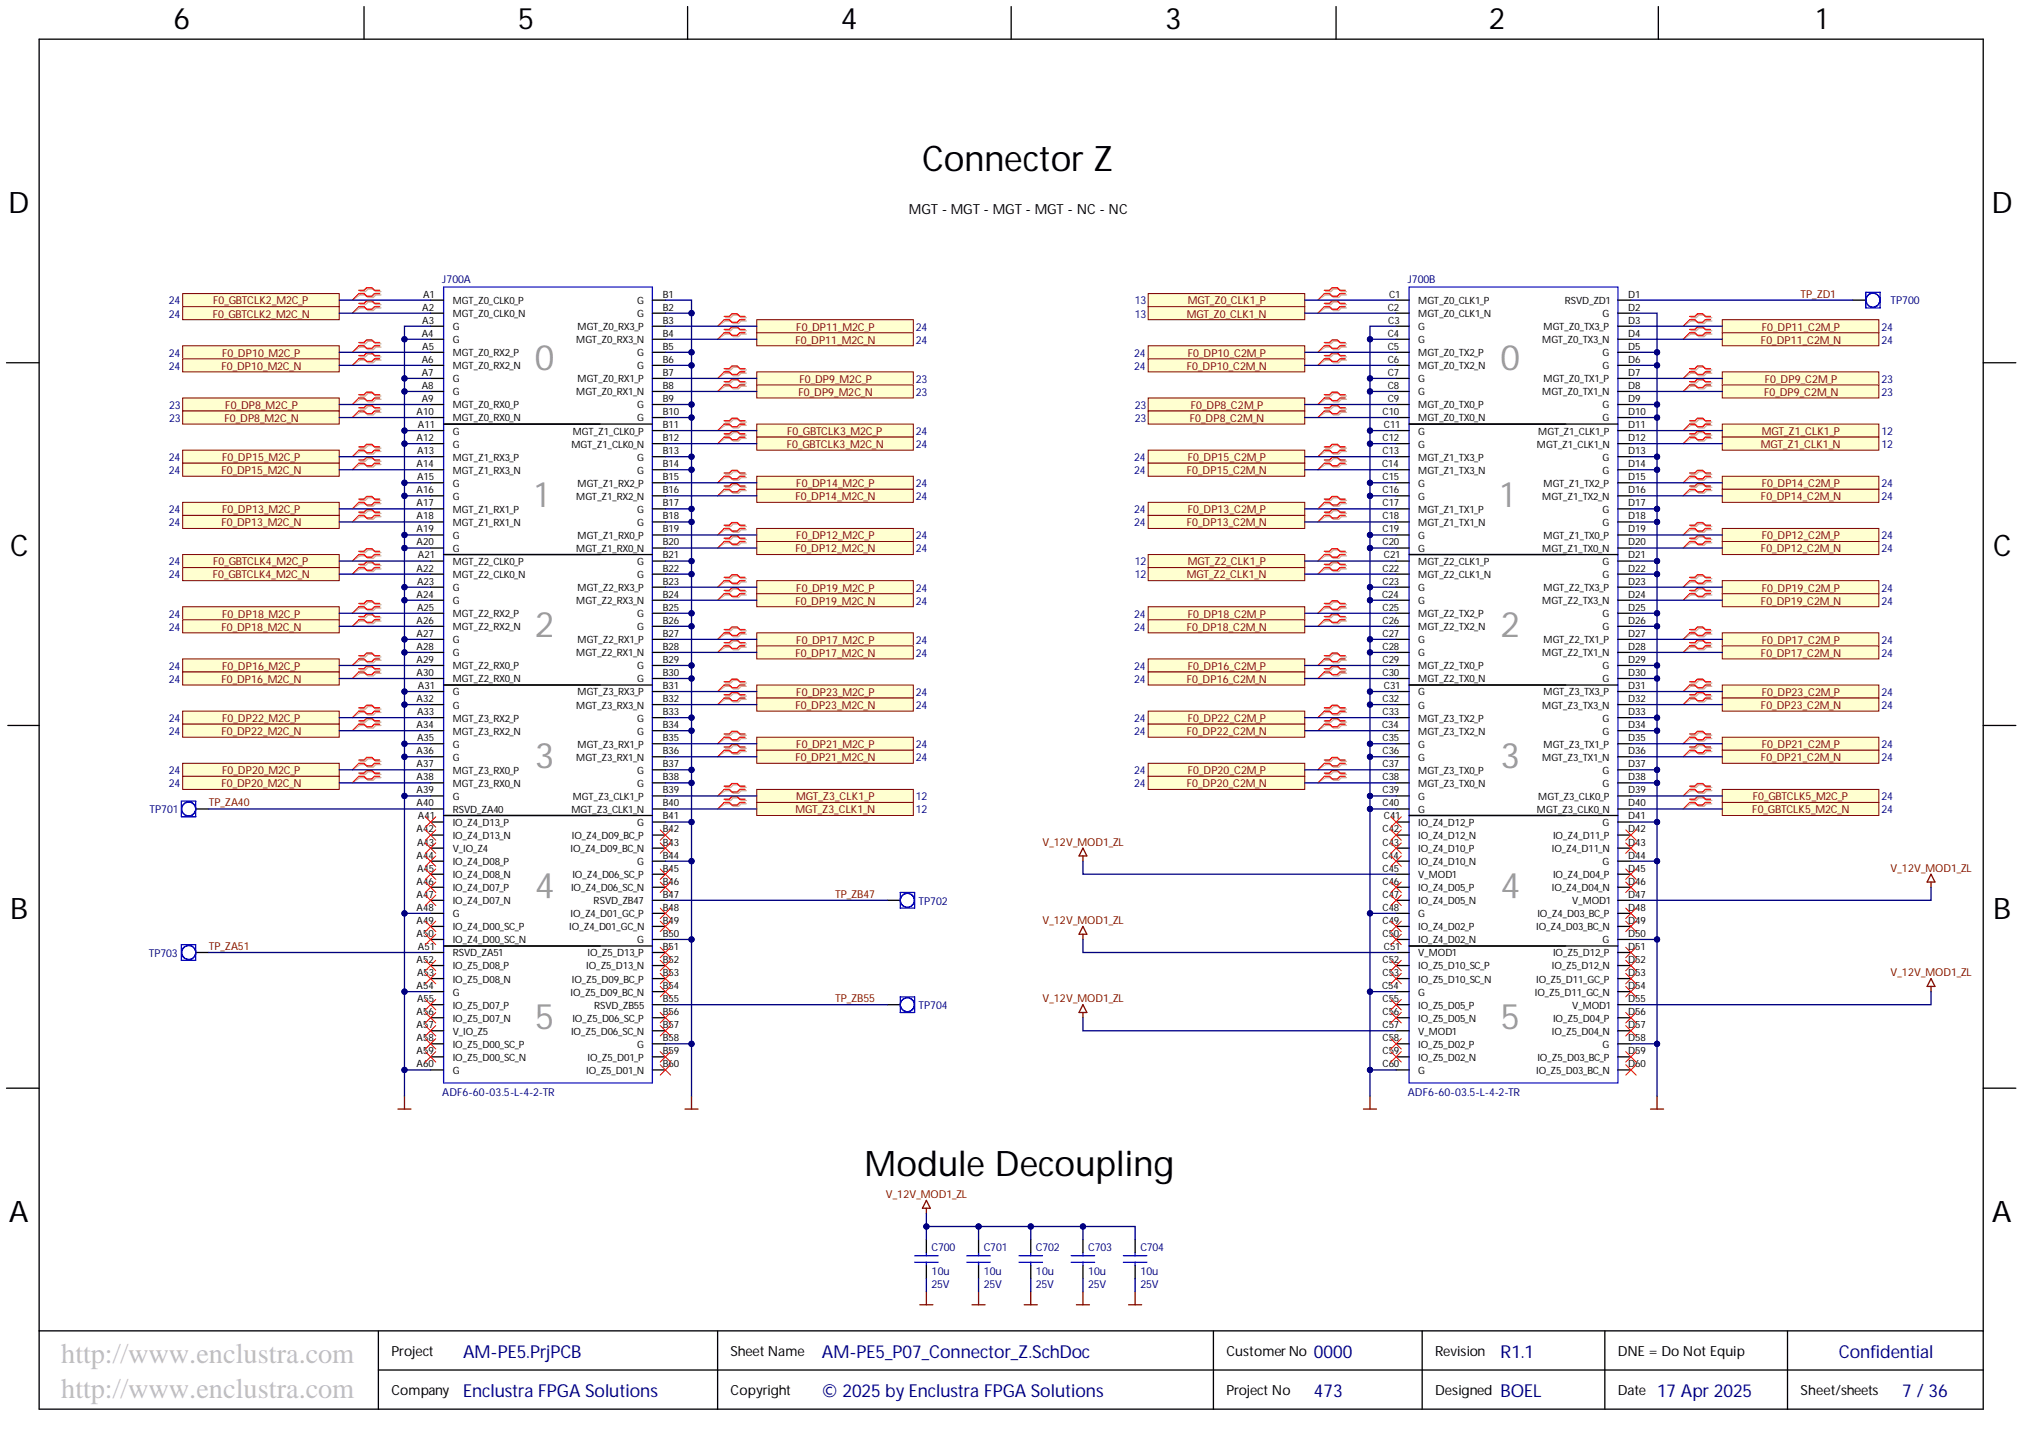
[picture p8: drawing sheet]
<svg xmlns="http://www.w3.org/2000/svg" width="393mm" height="282mm" viewBox="0 0 393 282" stroke-linecap="round" stroke-linejoin="round" font-family="sans-serif">
<defs><g id="words">
<g font-size="6.8">
<text x="179.1" y="33.3">Connector Z</text>
<text x="167.9" y="228.5">Module Decoupling</text>
</g>
<g font-size="6.8" fill="#999">
<text x="103.9" y="71.8">0</text>
<text x="291.5" y="71.8">0</text>
<text x="103.9" y="98.4">1</text>
<text x="291.5" y="98.4">1</text>
<text x="103.9" y="123.8">2</text>
<text x="291.5" y="123.8">2</text>
<text x="103.9" y="149.1">3</text>
<text x="291.5" y="149.1">3</text>
<text x="103.9" y="174.5">4</text>
<text x="291.5" y="174.5">4</text>
<text x="103.9" y="199.8">5</text>
<text x="291.5" y="199.8">5</text>
</g>
<g font-size="5.7">
<text x="33.7" y="5.7">6</text>
<text x="100.6" y="5.7">5</text>
<text x="163.3" y="5.7">4</text>
<text x="226.3" y="5.7">3</text>
<text x="289.2" y="5.7">2</text>
<text x="352.8" y="5.7">1</text>
<text x="1.6" y="41.4">D</text>
<text x="386.8" y="41.4">D</text>
<text x="1.9" y="108.1">C</text>
<text x="387.2" y="108.1">C</text>
<text x="1.9" y="178.5">B</text>
<text x="387.2" y="178.5">B</text>
<text x="1.7" y="237.3">A</text>
<text x="386.9" y="237.3">A</text>
</g>
<g font-size="5.5" fill="#c0c0c0">
<text x="11.9" y="264.7">http://www.enclustra.com</text>
<text x="11.9" y="271.5">http://www.enclustra.com</text>
</g>
<g font-size="3.5" fill="#000080">
<text x="90" y="263.8">AM-PE5.PrjPCB</text>
<text x="159.7" y="263.8">AM-PE5_P07_Connector_Z.SchDoc</text>
<text x="255.2" y="263.8">0000</text>
<text x="357.2" y="263.8">Confidential</text>
<text x="90" y="271.4">Enclustra FPGA Solutions</text>
<text x="159.7" y="271.4">© 2025 by Enclustra FPGA Solutions</text>
<text x="255.2" y="271.4">473</text>
<text x="291.5" y="271.4">BOEL</text>
<text x="321.9" y="271.4">17 Apr 2025</text>
<text x="369.5" y="271.4">7 / 36</text>
</g>
<text font-size="3.5" fill="#00007c" x="291.5" y="263.8">R1.1</text>
<g font-size="2.7">
<text x="176.6" y="41.7">MGT - MGT - MGT - MGT - NC - NC</text>
<text x="76" y="263.4">Project</text>
<text x="141.9" y="263.4">Sheet Name</text>
<text x="238.2" y="263.4">CustomerNo</text>
<text x="278.8" y="263.4">Revision</text>
<text x="314.3" y="263.4">DNE = Do Not Equip</text>
<text x="76" y="271">Company</text>
<text x="141.9" y="271">Copyright</text>
<text x="238.2" y="271">Project No</text>
<text x="278.8" y="271">Designed</text>
<text x="314.3" y="271">Date</text>
<text x="349.7" y="271">Sheet/sheets</text>
</g>
<g font-size="2.1" fill="#000080">
<text x="32.8" y="59.1">24</text>
<text x="85.9" y="55">J700A</text>
<text x="220.4" y="59.1">13</text>
<text x="273.5" y="55">J700B</text>
<text x="367.2" y="59.1">TP700</text>
<text x="32.8" y="61.7">24</text>
<text x="177.9" y="64.2">24</text>
<text x="220.4" y="61.7">13</text>
<text x="365.5" y="64.2">24</text>
<text x="32.8" y="69.3">24</text>
<text x="32.8" y="71.8">24</text>
<text x="177.9" y="66.7">24</text>
<text x="220.3" y="69.3">24</text>
<text x="220.3" y="71.8">24</text>
<text x="365.5" y="66.7">24</text>
<text x="177.9" y="74.4">23</text>
<text x="177.9" y="76.9">23</text>
<text x="365.5" y="74.4">23</text>
<text x="365.5" y="76.9">23</text>
<text x="32.9" y="79.4">23</text>
<text x="32.9" y="82">23</text>
<text x="220.4" y="79.4">23</text>
<text x="220.4" y="82">23</text>
<text x="32.8" y="89.6">24</text>
<text x="177.9" y="84.5">24</text>
<text x="177.9" y="87">24</text>
<text x="220.3" y="89.6">24</text>
<text x="365.5" y="84.5">12</text>
<text x="365.5" y="87">12</text>
<text x="32.8" y="92.1">24</text>
<text x="177.9" y="94.6">24</text>
<text x="220.3" y="92.1">24</text>
<text x="365.5" y="94.6">24</text>
<text x="32.8" y="99.7">24</text>
<text x="177.9" y="97.2">24</text>
<text x="220.3" y="99.7">24</text>
<text x="365.5" y="97.2">24</text>
<text x="32.8" y="102.2">24</text>
<text x="177.9" y="104.8">24</text>
<text x="177.9" y="107.3">24</text>
<text x="220.3" y="102.2">24</text>
<text x="365.5" y="104.8">24</text>
<text x="365.5" y="107.3">24</text>
<text x="32.8" y="109.8">24</text>
<text x="32.8" y="112.4">24</text>
<text x="220.4" y="109.8">12</text>
<text x="220.4" y="112.4">12</text>
<text x="32.8" y="120">24</text>
<text x="177.9" y="114.9">24</text>
<text x="177.9" y="117.4">24</text>
<text x="220.3" y="120">24</text>
<text x="365.5" y="114.9">24</text>
<text x="365.5" y="117.4">24</text>
<text x="32.8" y="122.5">24</text>
<text x="177.9" y="125">24</text>
<text x="220.3" y="122.5">24</text>
<text x="365.5" y="125">24</text>
<text x="32.8" y="130.1">24</text>
<text x="177.9" y="127.6">24</text>
<text x="220.3" y="130.1">24</text>
<text x="365.5" y="127.6">24</text>
<text x="32.8" y="132.6">24</text>
<text x="177.9" y="135.2">24</text>
<text x="177.9" y="137.7">24</text>
<text x="220.3" y="132.6">24</text>
<text x="365.5" y="135.2">24</text>
<text x="365.5" y="137.7">24</text>
<text x="32.8" y="140.3">24</text>
<text x="32.8" y="142.8">24</text>
<text x="220.3" y="140.3">24</text>
<text x="220.3" y="142.8">24</text>
<text x="177.9" y="145.3">24</text>
<text x="177.9" y="147.9">24</text>
<text x="365.5" y="145.3">24</text>
<text x="365.5" y="147.9">24</text>
<text x="32.8" y="150.4">24</text>
<text x="32.8" y="152.9">24</text>
<text x="177.9" y="155.5">12</text>
<text x="220.3" y="150.4">24</text>
<text x="220.3" y="152.9">24</text>
<text x="365.5" y="155.5">24</text>
<text x="29.1" y="158">TP701</text>
<text x="177.9" y="158">12</text>
<text x="365.5" y="158">24</text>
<text x="178.4" y="175.7">TP702</text>
<text x="28.9" y="185.9">TP703</text>
<text x="178.4" y="196">TP704</text>
<text x="85.9" y="212.9">ADF6-60-03.5-L-4-2-TR</text>
<text x="273.5" y="212.9">ADF6-60-03.5-L-4-2-TR</text>
<text x="181" y="243.1">C700</text>
<text x="191.1" y="243.1">C701</text>
<text x="201.2" y="243.1">C702</text>
<text x="211.4" y="243.1">C703</text>
<text x="221.5" y="243.1">C704</text>
<text x="181" y="250.2">25V</text>
<text x="181" y="247.6">10u</text>
<text x="191.1" y="250.2">25V</text>
<text x="191.1" y="247.6">10u</text>
<text x="201.2" y="250.2">25V</text>
<text x="201.2" y="247.6">10u</text>
<text x="211.4" y="250.2">25V</text>
<text x="211.4" y="247.6">10u</text>
<text x="221.5" y="250.2">25V</text>
<text x="221.5" y="247.6">10u</text>
</g>
<g font-size="2.1" fill="#800000">
<text x="41.4" y="59.1">F0_GBTCLK2_M2C_P</text>
<text x="230.7" y="59.1">MGT_Z0_CLK1_P</text>
<text x="349.7" y="57.8">TP_ZD1</text>
<text x="41.3" y="61.7">F0_GBTCLK2_M2C_N</text>
<text x="154.7" y="64.2">F0_DP11_M2C_P</text>
<text x="230.5" y="61.7">MGT_Z0_CLK1_N</text>
<text x="342.2" y="64.2">F0_DP11_C2M_P</text>
<text x="43" y="71.8">F0_DP10_M2C_N</text>
<text x="43.2" y="69.3">F0_DP10_M2C_P</text>
<text x="154.5" y="66.7">F0_DP11_M2C_N</text>
<text x="230.5" y="71.8">F0_DP10_C2M_N</text>
<text x="230.7" y="69.3">F0_DP10_C2M_P</text>
<text x="342.1" y="66.7">F0_DP11_C2M_N</text>
<text x="155.1" y="76.9">F0_DP9_M2C_N</text>
<text x="155.3" y="74.4">F0_DP9_M2C_P</text>
<text x="342.7" y="76.9">F0_DP9_C2M_N</text>
<text x="342.8" y="74.4">F0_DP9_C2M_P</text>
<text x="43.6" y="82">F0_DP8_M2C_N</text>
<text x="43.8" y="79.4">F0_DP8_M2C_P</text>
<text x="231.1" y="82">F0_DP8_C2M_N</text>
<text x="231.3" y="79.4">F0_DP8_C2M_P</text>
<text x="43.2" y="89.6">F0_DP15_M2C_P</text>
<text x="152.8" y="87">F0_GBTCLK3_M2C_N</text>
<text x="152.9" y="84.5">F0_GBTCLK3_M2C_P</text>
<text x="230.7" y="89.6">F0_DP15_C2M_P</text>
<text x="342.1" y="87">MGT_Z1_CLK1_N</text>
<text x="342.2" y="84.5">MGT_Z1_CLK1_P</text>
<text x="43" y="92.1">F0_DP15_M2C_N</text>
<text x="154.7" y="94.6">F0_DP14_M2C_P</text>
<text x="230.5" y="92.1">F0_DP15_C2M_N</text>
<text x="342.2" y="94.6">F0_DP14_C2M_P</text>
<text x="43.2" y="99.7">F0_DP13_M2C_P</text>
<text x="154.5" y="97.2">F0_DP14_M2C_N</text>
<text x="230.7" y="99.7">F0_DP13_C2M_P</text>
<text x="342.1" y="97.2">F0_DP14_C2M_N</text>
<text x="43" y="102.2">F0_DP13_M2C_N</text>
<text x="154.5" y="107.3">F0_DP12_M2C_N</text>
<text x="154.7" y="104.8">F0_DP12_M2C_P</text>
<text x="230.5" y="102.2">F0_DP13_C2M_N</text>
<text x="342.1" y="107.3">F0_DP12_C2M_N</text>
<text x="342.2" y="104.8">F0_DP12_C2M_P</text>
<text x="41.3" y="112.4">F0_GBTCLK4_M2C_N</text>
<text x="41.4" y="109.8">F0_GBTCLK4_M2C_P</text>
<text x="230.5" y="112.4">MGT_Z2_CLK1_N</text>
<text x="230.7" y="109.8">MGT_Z2_CLK1_P</text>
<text x="43.2" y="120">F0_DP18_M2C_P</text>
<text x="154.5" y="117.4">F0_DP19_M2C_N</text>
<text x="154.7" y="114.9">F0_DP19_M2C_P</text>
<text x="230.7" y="120">F0_DP18_C2M_P</text>
<text x="342.1" y="117.4">F0_DP19_C2M_N</text>
<text x="342.2" y="114.9">F0_DP19_C2M_P</text>
<text x="43" y="122.5">F0_DP18_M2C_N</text>
<text x="154.7" y="125">F0_DP17_M2C_P</text>
<text x="230.5" y="122.5">F0_DP18_C2M_N</text>
<text x="342.2" y="125">F0_DP17_C2M_P</text>
<text x="43.2" y="130.1">F0_DP16_M2C_P</text>
<text x="154.5" y="127.6">F0_DP17_M2C_N</text>
<text x="230.7" y="130.1">F0_DP16_C2M_P</text>
<text x="342.1" y="127.6">F0_DP17_C2M_N</text>
<text x="43" y="132.6">F0_DP16_M2C_N</text>
<text x="154.5" y="137.7">F0_DP23_M2C_N</text>
<text x="154.7" y="135.2">F0_DP23_M2C_P</text>
<text x="230.5" y="132.6">F0_DP16_C2M_N</text>
<text x="342.1" y="137.7">F0_DP23_C2M_N</text>
<text x="342.2" y="135.2">F0_DP23_C2M_P</text>
<text x="43" y="142.8">F0_DP22_M2C_N</text>
<text x="43.2" y="140.3">F0_DP22_M2C_P</text>
<text x="230.5" y="142.8">F0_DP22_C2M_N</text>
<text x="230.7" y="140.3">F0_DP22_C2M_P</text>
<text x="154.5" y="147.9">F0_DP21_M2C_N</text>
<text x="154.7" y="145.3">F0_DP21_M2C_P</text>
<text x="342.1" y="147.9">F0_DP21_C2M_N</text>
<text x="342.2" y="145.3">F0_DP21_C2M_P</text>
<text x="43" y="152.9">F0_DP20_M2C_N</text>
<text x="43.2" y="150.4">F0_DP20_M2C_P</text>
<text x="154.7" y="155.5">MGT_Z3_CLK1_P</text>
<text x="230.5" y="152.9">F0_DP20_C2M_N</text>
<text x="230.7" y="150.4">F0_DP20_C2M_P</text>
<text x="340.5" y="155.5">F0_GBTCLK5_M2C_P</text>
<text x="40.6" y="156.6">TP_ZA40</text>
<text x="154.5" y="158">MGT_Z3_CLK1_N</text>
<text x="340.4" y="158">F0_GBTCLK5_M2C_N</text>
<text x="202.5" y="164.2">V_12V_MOD1_ZL</text>
<text x="367.2" y="169.3">V_12V_MOD1_ZL</text>
<text x="162.2" y="174.4">TP_ZB47</text>
<text x="202.5" y="179.5">V_12V_MOD1_ZL</text>
<text x="40.6" y="184.5">TP_ZA51</text>
<text x="367.2" y="189.6">V_12V_MOD1_ZL</text>
<text x="162.2" y="194.7">TP_ZB55</text>
<text x="202.5" y="194.7">V_12V_MOD1_ZL</text>
<text x="172.1" y="232.7">V_12V_MOD1_ZL</text>
</g>
<g font-size="1.9">
<text x="82.2" y="57.8">A1</text>
<text x="87.9" y="59.1">MGT_Z0_CLK0_P</text>
<text x="123.8" y="59.1">G</text>
<text x="128.7" y="57.8">B1</text>
<text x="269.8" y="57.8">C1</text>
<text x="275.5" y="59.1">MGT_Z0_CLK1_P</text>
<text x="304" y="59.1">RSVD_ZD1</text>
<text x="316.3" y="57.8">D1</text>
<text x="81.9" y="65.4">A4</text>
<text x="82" y="60.3">A2</text>
<text x="82" y="62.9">A3</text>
<text x="87.9" y="61.6">MGT_Z0_CLK0_N</text>
<text x="87.9" y="64.1">G</text>
<text x="112.2" y="64.1">MGT_Z0_RX3_P</text>
<text x="123.8" y="61.6">G</text>
<text x="128.7" y="60.3">B2</text>
<text x="128.7" y="62.9">B3</text>
<text x="128.7" y="65.4">B4</text>
<text x="269.6" y="60.3">C2</text>
<text x="269.6" y="65.4">C4</text>
<text x="269.7" y="62.9">C3</text>
<text x="275.5" y="61.6">MGT_Z0_CLK1_N</text>
<text x="275.5" y="64.1">G</text>
<text x="299.8" y="64.1">MGT_Z0_TX3_P</text>
<text x="311.3" y="61.6">G</text>
<text x="316.3" y="60.3">D2</text>
<text x="316.3" y="62.9">D3</text>
<text x="316.3" y="65.4">D4</text>
<text x="81.9" y="70.5">A6</text>
<text x="82" y="67.9">A5</text>
<text x="87.9" y="66.7">G</text>
<text x="87.9" y="69.2">MGT_Z0_RX2_P</text>
<text x="87.9" y="71.7">MGT_Z0_RX2_N</text>
<text x="111.9" y="66.7">MGT_Z0_RX3_N</text>
<text x="123.8" y="69.2">G</text>
<text x="123.8" y="71.7">G</text>
<text x="128.7" y="67.9">B5</text>
<text x="128.7" y="70.5">B6</text>
<text x="269.6" y="67.9">C5</text>
<text x="269.6" y="70.5">C6</text>
<text x="275.5" y="66.7">G</text>
<text x="275.5" y="69.2">MGT_Z0_TX2_P</text>
<text x="275.5" y="71.7">MGT_Z0_TX2_N</text>
<text x="299.6" y="66.7">MGT_Z0_TX3_N</text>
<text x="311.3" y="69.2">G</text>
<text x="311.3" y="71.7">G</text>
<text x="316.3" y="67.9">D5</text>
<text x="316.3" y="70.5">D6</text>
<text x="81.9" y="73">A7</text>
<text x="81.9" y="75.5">A8</text>
<text x="87.9" y="74.3">G</text>
<text x="87.9" y="76.8">G</text>
<text x="111.9" y="76.8">MGT_Z0_RX1_N</text>
<text x="112.2" y="74.3">MGT_Z0_RX1_P</text>
<text x="128.7" y="73">B7</text>
<text x="128.7" y="75.5">B8</text>
<text x="269.6" y="73">C7</text>
<text x="269.6" y="75.5">C8</text>
<text x="275.5" y="74.3">G</text>
<text x="275.5" y="76.8">G</text>
<text x="299.6" y="76.8">MGT_Z0_TX1_N</text>
<text x="299.8" y="74.3">MGT_Z0_TX1_P</text>
<text x="316.3" y="73">D7</text>
<text x="316.3" y="75.5">D8</text>
<text x="80.9" y="80.6">A10</text>
<text x="81.2" y="83.1">A11</text>
<text x="81.9" y="78.1">A9</text>
<text x="87.9" y="79.3">MGT_Z0_RX0_P</text>
<text x="87.9" y="81.9">MGT_Z0_RX0_N</text>
<text x="123.8" y="79.3">G</text>
<text x="123.8" y="81.9">G</text>
<text x="128.7" y="78.1">B9</text>
<text x="128.7" y="80.6">B10</text>
<text x="128.7" y="83.1">B11</text>
<text x="268.6" y="80.6">C10</text>
<text x="268.8" y="83.1">C11</text>
<text x="269.6" y="78.1">C9</text>
<text x="275.5" y="79.3">MGT_Z0_TX0_P</text>
<text x="275.5" y="81.9">MGT_Z0_TX0_N</text>
<text x="311.3" y="79.3">G</text>
<text x="311.3" y="81.9">G</text>
<text x="316.3" y="78.1">D9</text>
<text x="316.3" y="80.6">D10</text>
<text x="316.3" y="83.1">D11</text>
<text x="80.9" y="85.7">A12</text>
<text x="81" y="88.2">A13</text>
<text x="87.9" y="84.4">G</text>
<text x="87.9" y="86.9">G</text>
<text x="87.9" y="89.5">MGT_Z1_RX3_P</text>
<text x="111" y="86.9">MGT_Z1_CLK0_N</text>
<text x="111.3" y="84.4">MGT_Z1_CLK0_P</text>
<text x="123.8" y="89.5">G</text>
<text x="128.7" y="85.7">B12</text>
<text x="128.7" y="88.2">B13</text>
<text x="268.6" y="85.7">C12</text>
<text x="268.6" y="88.2">C13</text>
<text x="275.5" y="84.4">G</text>
<text x="275.5" y="86.9">G</text>
<text x="275.5" y="89.5">MGT_Z1_TX3_P</text>
<text x="298.6" y="86.9">MGT_Z1_CLK1_N</text>
<text x="298.8" y="84.4">MGT_Z1_CLK1_P</text>
<text x="311.3" y="89.5">G</text>
<text x="316.3" y="85.7">D12</text>
<text x="316.3" y="88.2">D13</text>
<text x="80.9" y="90.7">A14</text>
<text x="80.9" y="95.8">A16</text>
<text x="81" y="93.3">A15</text>
<text x="87.9" y="92">MGT_Z1_RX3_N</text>
<text x="87.9" y="94.5">G</text>
<text x="112.2" y="94.5">MGT_Z1_RX2_P</text>
<text x="123.8" y="92">G</text>
<text x="128.7" y="90.7">B14</text>
<text x="128.7" y="93.3">B15</text>
<text x="128.7" y="95.8">B16</text>
<text x="268.5" y="90.7">C14</text>
<text x="268.6" y="93.3">C15</text>
<text x="268.6" y="95.8">C16</text>
<text x="275.5" y="92">MGT_Z1_TX3_N</text>
<text x="275.5" y="94.5">G</text>
<text x="299.8" y="94.5">MGT_Z1_TX2_P</text>
<text x="311.3" y="92">G</text>
<text x="316.3" y="90.7">D14</text>
<text x="316.3" y="93.3">D15</text>
<text x="316.3" y="95.8">D16</text>
<text x="80.9" y="98.3">A17</text>
<text x="80.9" y="100.9">A18</text>
<text x="87.9" y="97.1">G</text>
<text x="87.9" y="99.6">MGT_Z1_RX1_P</text>
<text x="111.9" y="97.1">MGT_Z1_RX2_N</text>
<text x="123.8" y="99.6">G</text>
<text x="128.7" y="98.3">B17</text>
<text x="128.7" y="100.9">B18</text>
<text x="268.6" y="98.3">C17</text>
<text x="268.6" y="100.9">C18</text>
<text x="275.5" y="97.1">G</text>
<text x="275.5" y="99.6">MGT_Z1_TX1_P</text>
<text x="299.6" y="97.1">MGT_Z1_TX2_N</text>
<text x="311.3" y="99.6">G</text>
<text x="316.3" y="98.3">D17</text>
<text x="316.3" y="100.9">D18</text>
<text x="80.9" y="103.4">A19</text>
<text x="80.9" y="106">A20</text>
<text x="87.9" y="102.1">MGT_Z1_RX1_N</text>
<text x="87.9" y="104.7">G</text>
<text x="87.9" y="107.2">G</text>
<text x="111.9" y="107.2">MGT_Z1_RX0_N</text>
<text x="112.2" y="104.7">MGT_Z1_RX0_P</text>
<text x="123.8" y="102.1">G</text>
<text x="128.7" y="103.4">B19</text>
<text x="128.7" y="106">B20</text>
<text x="268.6" y="103.4">C19</text>
<text x="268.6" y="106">C20</text>
<text x="275.5" y="102.1">MGT_Z1_TX1_N</text>
<text x="275.5" y="104.7">G</text>
<text x="275.5" y="107.2">G</text>
<text x="299.6" y="107.2">MGT_Z1_TX0_N</text>
<text x="299.8" y="104.7">MGT_Z1_TX0_P</text>
<text x="311.3" y="102.1">G</text>
<text x="316.3" y="103.4">D19</text>
<text x="316.3" y="106">D20</text>
<text x="80.9" y="111">A22</text>
<text x="81" y="113.6">A23</text>
<text x="81.2" y="108.5">A21</text>
<text x="87.9" y="109.8">MGT_Z2_CLK0_P</text>
<text x="87.9" y="112.3">MGT_Z2_CLK0_N</text>
<text x="123.8" y="109.8">G</text>
<text x="123.8" y="112.3">G</text>
<text x="128.7" y="108.5">B21</text>
<text x="128.7" y="111">B22</text>
<text x="128.7" y="113.6">B23</text>
<text x="268.6" y="111">C22</text>
<text x="268.6" y="113.6">C23</text>
<text x="268.8" y="108.5">C21</text>
<text x="275.5" y="109.8">MGT_Z2_CLK1_P</text>
<text x="275.5" y="112.3">MGT_Z2_CLK1_N</text>
<text x="311.3" y="109.8">G</text>
<text x="311.3" y="112.3">G</text>
<text x="316.3" y="108.5">D21</text>
<text x="316.3" y="111">D22</text>
<text x="316.3" y="113.6">D23</text>
<text x="80.9" y="116.1">A24</text>
<text x="81" y="118.6">A25</text>
<text x="87.9" y="114.8">G</text>
<text x="87.9" y="117.4">G</text>
<text x="87.9" y="119.9">MGT_Z2_RX2_P</text>
<text x="111.9" y="117.4">MGT_Z2_RX3_N</text>
<text x="112.2" y="114.8">MGT_Z2_RX3_P</text>
<text x="123.8" y="119.9">G</text>
<text x="128.7" y="116.1">B24</text>
<text x="128.7" y="118.6">B25</text>
<text x="268.5" y="116.1">C24</text>
<text x="268.6" y="118.6">C25</text>
<text x="275.5" y="114.8">G</text>
<text x="275.5" y="117.4">G</text>
<text x="275.5" y="119.9">MGT_Z2_TX2_P</text>
<text x="299.6" y="117.4">MGT_Z2_TX3_N</text>
<text x="299.8" y="114.8">MGT_Z2_TX3_P</text>
<text x="311.3" y="119.9">G</text>
<text x="316.3" y="116.1">D24</text>
<text x="316.3" y="118.6">D25</text>
<text x="80.9" y="121.2">A26</text>
<text x="80.9" y="123.7">A27</text>
<text x="87.9" y="122.4">MGT_Z2_RX2_N</text>
<text x="87.9" y="125">G</text>
<text x="112.2" y="125">MGT_Z2_RX1_P</text>
<text x="123.8" y="122.4">G</text>
<text x="128.7" y="121.2">B26</text>
<text x="128.7" y="123.7">B27</text>
<text x="268.6" y="121.2">C26</text>
<text x="268.6" y="123.7">C27</text>
<text x="275.5" y="122.4">MGT_Z2_TX2_N</text>
<text x="275.5" y="125">G</text>
<text x="299.8" y="125">MGT_Z2_TX1_P</text>
<text x="311.3" y="122.4">G</text>
<text x="316.3" y="121.2">D26</text>
<text x="316.3" y="123.7">D27</text>
<text x="80.9" y="126.2">A28</text>
<text x="80.9" y="128.8">A29</text>
<text x="80.9" y="131.3">A30</text>
<text x="87.9" y="127.5">G</text>
<text x="87.9" y="130">MGT_Z2_RX0_P</text>
<text x="111.9" y="127.5">MGT_Z2_RX1_N</text>
<text x="123.8" y="130">G</text>
<text x="128.7" y="126.2">B28</text>
<text x="128.7" y="128.8">B29</text>
<text x="128.7" y="131.3">B30</text>
<text x="268.6" y="126.2">C28</text>
<text x="268.6" y="128.8">C29</text>
<text x="268.6" y="131.3">C30</text>
<text x="275.5" y="127.5">G</text>
<text x="275.5" y="130">MGT_Z2_TX0_P</text>
<text x="299.6" y="127.5">MGT_Z2_TX1_N</text>
<text x="311.3" y="130">G</text>
<text x="316.3" y="126.2">D28</text>
<text x="316.3" y="128.8">D29</text>
<text x="316.3" y="131.3">D30</text>
<text x="80.9" y="136.4">A32</text>
<text x="81.2" y="133.8">A31</text>
<text x="87.9" y="132.6">MGT_Z2_RX0_N</text>
<text x="87.9" y="135.1">G</text>
<text x="87.9" y="137.6">G</text>
<text x="111.9" y="137.6">MGT_Z3_RX3_N</text>
<text x="112.2" y="135.1">MGT_Z3_RX3_P</text>
<text x="123.8" y="132.6">G</text>
<text x="128.7" y="133.8">B31</text>
<text x="128.7" y="136.4">B32</text>
<text x="268.6" y="136.4">C32</text>
<text x="268.8" y="133.8">C31</text>
<text x="275.5" y="132.6">MGT_Z2_TX0_N</text>
<text x="275.5" y="135.1">G</text>
<text x="275.5" y="137.6">G</text>
<text x="299.6" y="137.6">MGT_Z3_TX3_N</text>
<text x="299.8" y="135.1">MGT_Z3_TX3_P</text>
<text x="311.3" y="132.6">G</text>
<text x="316.3" y="133.8">D31</text>
<text x="316.3" y="136.4">D32</text>
<text x="80.9" y="141.4">A34</text>
<text x="81" y="138.9">A33</text>
<text x="81" y="144">A35</text>
<text x="87.9" y="140.2">MGT_Z3_RX2_P</text>
<text x="87.9" y="142.7">MGT_Z3_RX2_N</text>
<text x="123.8" y="140.2">G</text>
<text x="123.8" y="142.7">G</text>
<text x="128.7" y="138.9">B33</text>
<text x="128.7" y="141.4">B34</text>
<text x="128.7" y="144">B35</text>
<text x="268.5" y="141.4">C34</text>
<text x="268.6" y="138.9">C33</text>
<text x="268.6" y="144">C35</text>
<text x="275.5" y="140.2">MGT_Z3_TX2_P</text>
<text x="275.5" y="142.7">MGT_Z3_TX2_N</text>
<text x="311.3" y="140.2">G</text>
<text x="311.3" y="142.7">G</text>
<text x="316.3" y="138.9">D33</text>
<text x="316.3" y="141.4">D34</text>
<text x="316.3" y="144">D35</text>
<text x="80.9" y="146.5">A36</text>
<text x="80.9" y="149">A37</text>
<text x="87.9" y="145.2">G</text>
<text x="87.9" y="147.8">G</text>
<text x="111.9" y="147.8">MGT_Z3_RX1_N</text>
<text x="112.2" y="145.2">MGT_Z3_RX1_P</text>
<text x="128.7" y="146.5">B36</text>
<text x="128.7" y="149">B37</text>
<text x="268.6" y="146.5">C36</text>
<text x="268.6" y="149">C37</text>
<text x="275.5" y="145.2">G</text>
<text x="275.5" y="147.8">G</text>
<text x="299.6" y="147.8">MGT_Z3_TX1_N</text>
<text x="299.8" y="145.2">MGT_Z3_TX1_P</text>
<text x="316.3" y="146.5">D36</text>
<text x="316.3" y="149">D37</text>
<text x="80.9" y="151.6">A38</text>
<text x="80.9" y="154.1">A39</text>
<text x="87.9" y="150.3">MGT_Z3_RX0_P</text>
<text x="87.9" y="152.8">MGT_Z3_RX0_N</text>
<text x="87.9" y="155.4">G</text>
<text x="111.3" y="155.4">MGT_Z3_CLK1_P</text>
<text x="123.8" y="150.3">G</text>
<text x="123.8" y="152.8">G</text>
<text x="128.7" y="151.6">B38</text>
<text x="128.7" y="154.1">B39</text>
<text x="268.6" y="151.6">C38</text>
<text x="268.6" y="154.1">C39</text>
<text x="275.5" y="150.3">MGT_Z3_TX0_P</text>
<text x="275.5" y="152.8">MGT_Z3_TX0_N</text>
<text x="275.5" y="155.4">G</text>
<text x="298.8" y="155.4">MGT_Z3_CLK0_P</text>
<text x="311.3" y="150.3">G</text>
<text x="311.3" y="152.8">G</text>
<text x="316.3" y="151.6">D38</text>
<text x="316.3" y="154.1">D39</text>
<text x="80.9" y="156.6">A40</text>
<text x="80.9" y="161.7">A42</text>
<text x="81.2" y="159.2">A41</text>
<text x="87.9" y="157.9">RSVD_ZA40</text>
<text x="87.9" y="160.4">IO_Z4_D13_P</text>
<text x="111" y="157.9">MGT_Z3_CLK1_N</text>
<text x="123.8" y="160.4">G</text>
<text x="128.7" y="156.6">B40</text>
<text x="128.7" y="159.2">B41</text>
<text x="128.7" y="161.7">B42</text>
<text x="268.6" y="156.6">C40</text>
<text x="268.6" y="161.7">C42</text>
<text x="268.8" y="159.2">C41</text>
<text x="275.5" y="157.9">G</text>
<text x="275.5" y="160.4">IO_Z4_D12_P</text>
<text x="298.6" y="157.9">MGT_Z3_CLK0_N</text>
<text x="311.3" y="160.4">G</text>
<text x="316.3" y="156.6">D40</text>
<text x="316.3" y="159.2">D41</text>
<text x="316.3" y="161.7">D42</text>
<text x="80.9" y="166.8">A44</text>
<text x="81" y="164.2">A43</text>
<text x="87.9" y="163">IO_Z4_D13_N</text>
<text x="87.9" y="165.5">V_IO_Z4</text>
<text x="110.8" y="165.5">IO_Z4_D09_BC_N</text>
<text x="111.1" y="163">IO_Z4_D09_BC_P</text>
<text x="128.7" y="164.2">B43</text>
<text x="128.7" y="166.8">B44</text>
<text x="268.5" y="166.8">C44</text>
<text x="268.6" y="164.2">C43</text>
<text x="275.5" y="163">IO_Z4_D12_N</text>
<text x="275.5" y="165.5">IO_Z4_D10_P</text>
<text x="301.4" y="165.5">IO_Z4_D11_N</text>
<text x="301.7" y="163">IO_Z4_D11_P</text>
<text x="316.3" y="164.2">D43</text>
<text x="316.3" y="166.8">D44</text>
<text x="80.9" y="171.9">A46</text>
<text x="81" y="169.3">A45</text>
<text x="87.9" y="168">IO_Z4_D08_P</text>
<text x="87.9" y="170.6">IO_Z4_D08_N</text>
<text x="87.9" y="173.1">IO_Z4_D07_P</text>
<text x="110.9" y="173.1">IO_Z4_D06_SC_N</text>
<text x="111.2" y="170.6">IO_Z4_D06_SC_P</text>
<text x="123.8" y="168">G</text>
<text x="128.7" y="169.3">B45</text>
<text x="128.7" y="171.9">B46</text>
<text x="268.6" y="169.3">C45</text>
<text x="268.6" y="171.9">C46</text>
<text x="275.5" y="168">IO_Z4_D10_N</text>
<text x="275.5" y="170.6">V_MOD1</text>
<text x="275.5" y="173.1">IO_Z4_D05_P</text>
<text x="301.4" y="173.1">IO_Z4_D04_N</text>
<text x="301.7" y="170.6">IO_Z4_D04_P</text>
<text x="311.3" y="168">G</text>
<text x="316.3" y="169.3">D45</text>
<text x="316.3" y="171.9">D46</text>
<text x="80.9" y="174.4">A47</text>
<text x="80.9" y="176.9">A48</text>
<text x="80.9" y="179.5">A49</text>
<text x="87.9" y="175.7">IO_Z4_D07_N</text>
<text x="87.9" y="178.2">G</text>
<text x="110.8" y="178.2">IO_Z4_D01_GC_P</text>
<text x="115.3" y="175.7">RSVD_ZB47</text>
<text x="128.7" y="174.4">B47</text>
<text x="128.7" y="176.9">B48</text>
<text x="128.7" y="179.5">B49</text>
<text x="268.6" y="174.4">C47</text>
<text x="268.6" y="176.9">C48</text>
<text x="268.6" y="179.5">C49</text>
<text x="275.5" y="175.7">IO_Z4_D05_N</text>
<text x="275.5" y="178.2">G</text>
<text x="298.6" y="178.2">IO_Z4_D03_BC_P</text>
<text x="305.4" y="175.7">V_MOD1</text>
<text x="316.3" y="174.4">D47</text>
<text x="316.3" y="176.9">D48</text>
<text x="316.3" y="179.5">D49</text>
<text x="80.9" y="182">A50</text>
<text x="81.2" y="184.5">A51</text>
<text x="87.9" y="180.7">IO_Z4_D00_SC_P</text>
<text x="87.9" y="183.3">IO_Z4_D00_SC_N</text>
<text x="87.9" y="185.8">RSVD_ZA51</text>
<text x="110.6" y="180.7">IO_Z4_D01_GC_N</text>
<text x="114.1" y="185.8">IO_Z5_D13_P</text>
<text x="123.8" y="183.3">G</text>
<text x="128.7" y="182">B50</text>
<text x="128.7" y="184.5">B51</text>
<text x="268.6" y="182">C50</text>
<text x="268.8" y="184.5">C51</text>
<text x="275.5" y="180.7">IO_Z4_D02_P</text>
<text x="275.5" y="183.3">IO_Z4_D02_N</text>
<text x="275.5" y="185.8">V_MOD1</text>
<text x="298.4" y="180.7">IO_Z4_D03_BC_N</text>
<text x="301.7" y="185.8">IO_Z5_D12_P</text>
<text x="311.3" y="183.3">G</text>
<text x="316.3" y="182">D50</text>
<text x="316.3" y="184.5">D51</text>
<text x="80.9" y="187.1">A52</text>
<text x="81" y="189.6">A53</text>
<text x="87.9" y="188.3">IO_Z5_D08_P</text>
<text x="87.9" y="190.9">IO_Z5_D08_N</text>
<text x="111.1" y="190.9">IO_Z5_D09_BC_P</text>
<text x="113.9" y="188.3">IO_Z5_D13_N</text>
<text x="128.7" y="187.1">B52</text>
<text x="128.7" y="189.6">B53</text>
<text x="268.6" y="187.1">C52</text>
<text x="268.6" y="189.6">C53</text>
<text x="275.5" y="188.3">IO_Z5_D10_SC_P</text>
<text x="275.5" y="190.9">IO_Z5_D10_SC_N</text>
<text x="298.4" y="190.9">IO_Z5_D11_GC_P</text>
<text x="301.4" y="188.3">IO_Z5_D12_N</text>
<text x="316.3" y="187.1">D52</text>
<text x="316.3" y="189.6">D53</text>
<text x="80.9" y="192.1">A54</text>
<text x="80.9" y="197.2">A56</text>
<text x="81" y="194.7">A55</text>
<text x="87.9" y="193.4">G</text>
<text x="87.9" y="195.9">IO_Z5_D07_P</text>
<text x="110.8" y="193.4">IO_Z5_D09_BC_N</text>
<text x="115.4" y="195.9">RSVD_ZB55</text>
<text x="128.7" y="192.1">B54</text>
<text x="128.7" y="194.7">B55</text>
<text x="128.7" y="197.2">B56</text>
<text x="268.5" y="192.1">C54</text>
<text x="268.6" y="194.7">C55</text>
<text x="268.6" y="197.2">C56</text>
<text x="275.5" y="193.4">G</text>
<text x="275.5" y="195.9">IO_Z5_D05_P</text>
<text x="298.1" y="193.4">IO_Z5_D11_GC_N</text>
<text x="305.4" y="195.9">V_MOD1</text>
<text x="316.3" y="192.1">D54</text>
<text x="316.3" y="194.7">D55</text>
<text x="316.3" y="197.2">D56</text>
<text x="80.9" y="199.7">A57</text>
<text x="80.9" y="202.3">A58</text>
<text x="87.9" y="198.5">IO_Z5_D07_N</text>
<text x="87.9" y="201">V_IO_Z5</text>
<text x="87.9" y="203.5">IO_Z5_D00_SC_P</text>
<text x="110.9" y="201">IO_Z5_D06_SC_N</text>
<text x="111.2" y="198.5">IO_Z5_D06_SC_P</text>
<text x="123.8" y="203.5">G</text>
<text x="128.7" y="199.7">B57</text>
<text x="128.7" y="202.3">B58</text>
<text x="268.6" y="199.7">C57</text>
<text x="268.6" y="202.3">C58</text>
<text x="275.5" y="198.5">IO_Z5_D05_N</text>
<text x="275.5" y="201">V_MOD1</text>
<text x="275.5" y="203.5">IO_Z5_D02_P</text>
<text x="301.4" y="201">IO_Z5_D04_N</text>
<text x="301.7" y="198.5">IO_Z5_D04_P</text>
<text x="311.3" y="203.5">G</text>
<text x="316.3" y="199.7">D57</text>
<text x="316.3" y="202.3">D58</text>
<text x="80.9" y="204.8">A59</text>
<text x="80.9" y="207.3">A60</text>
<text x="87.9" y="206.1">IO_Z5_D00_SC_N</text>
<text x="87.9" y="208.6">G</text>
<text x="113.9" y="208.6">IO_Z5_D01_N</text>
<text x="114.1" y="206.1">IO_Z5_D01_P</text>
<text x="128.7" y="204.8">B59</text>
<text x="128.7" y="207.3">B60</text>
<text x="268.6" y="204.8">C59</text>
<text x="268.6" y="207.3">C60</text>
<text x="275.5" y="206.1">IO_Z5_D02_N</text>
<text x="275.5" y="208.6">G</text>
<text x="298.4" y="208.6">IO_Z5_D03_BC_N</text>
<text x="298.6" y="206.1">IO_Z5_D03_BC_P</text>
<text x="316.3" y="204.8">D59</text>
<text x="316.3" y="207.3">D60</text>
</g>
</g></defs>
<g fill="none" stroke="#000" stroke-width=".25">
<path d="M7.6 7.6h377.6v266.1h-377.6zM70.7 1.3v6.3M133.6 1.3v6.3M196.4 1.3v6.3M259.5 1.3v6.3M322.1 1.3v6.3M83.6 58.3h2.6M126.7 58.3h2.6M271.2 58.3h2.5M314.3 58.3h2.5M359.9 58.3h2.5M1.3 70.5h6.3"/>
<path d="M83.6 60.8h2.6M83.6 63.4h2.6M83.6 65.9h2.6M83.6 68.4h2.6M83.6 71h2.6M83.6 73.5h2.6M83.6 76h2.6M83.6 78.6h2.6M126.7 60.8h2.6M126.7 63.4h2.6M126.7 65.9h2.6M126.7 68.4h2.6"/>
<path d="M126.7 71h2.6M126.7 73.5h2.6M126.7 76h2.6M126.7 78.6h2.6M271.2 60.8h2.5M271.2 63.4h2.5M271.2 65.9h2.5M271.2 68.4h2.5M271.2 71h2.5M271.2 73.5h2.5M271.2 76h2.5M271.2 78.6h2.5"/>
<path d="M314.3 60.8h2.5M314.3 63.4h2.5M314.3 65.9h2.5M314.3 68.4h2.5M314.3 71h2.5M314.3 73.5h2.5M314.3 76h2.5M314.3 78.6h2.5M385.2 70.5h6.4M83.6 81.1h2.6M83.6 83.6h2.6M83.6 86.2h2.6"/>
<path d="M83.6 88.7h2.6M83.6 91.3h2.6M83.6 93.8h2.6M83.6 96.3h2.6M83.6 98.9h2.6M86.2 82.4h40.5M126.7 81.1h2.6M126.7 83.6h2.6M126.7 86.2h2.6M126.7 88.7h2.6M126.7 91.3h2.6M126.7 93.8h2.6"/>
<path d="M126.7 96.3h2.6M126.7 98.9h2.6M271.2 81.1h2.5M271.2 83.6h2.5M271.2 86.2h2.5M271.2 88.7h2.5M271.2 91.3h2.5M271.2 93.8h2.5M271.2 96.3h2.5M271.2 98.9h2.5M273.7 82.4h40.6M314.3 81.1h2.5"/>
<path d="M314.3 83.6h2.5M314.3 86.2h2.5M314.3 88.7h2.5M314.3 91.3h2.5M314.3 93.8h2.5M314.3 96.3h2.5M314.3 98.9h2.5M83.6 101.4h2.6M83.6 103.9h2.6M83.6 106.5h2.6M83.6 109h2.6M83.6 111.5h2.6"/>
<path d="M83.6 114.1h2.6M83.6 116.6h2.6M83.6 119.1h2.6M86.2 107.7h40.5M126.7 101.4h2.6M126.7 103.9h2.6M126.7 106.5h2.6M126.7 109h2.6M126.7 111.5h2.6M126.7 114.1h2.6M126.7 116.6h2.6M126.7 119.1h2.6"/>
<path d="M271.2 101.4h2.5M271.2 103.9h2.5M271.2 106.5h2.5M271.2 109h2.5M271.2 111.5h2.5M271.2 114.1h2.5M271.2 116.6h2.5M271.2 119.1h2.5M273.7 107.7h40.6M314.3 101.4h2.5M314.3 103.9h2.5M314.3 106.5h2.5"/>
<path d="M314.3 109h2.5M314.3 111.5h2.5M314.3 114.1h2.5M314.3 116.6h2.5M314.3 119.1h2.5M83.6 121.7h2.6M83.6 124.2h2.6M83.6 126.7h2.6M83.6 129.3h2.6M83.6 131.8h2.6M83.6 134.3h2.6M83.6 136.9h2.6"/>
<path d="M83.6 139.4h2.6M86.2 133.1h40.5M126.7 121.7h2.6M126.7 124.2h2.6M126.7 126.7h2.6M126.7 129.3h2.6M126.7 131.8h2.6M126.7 134.3h2.6M126.7 136.9h2.6M126.7 139.4h2.6M271.2 121.7h2.5M271.2 124.2h2.5"/>
<path d="M271.2 126.7h2.5M271.2 129.3h2.5M271.2 131.8h2.5M271.2 134.3h2.5M271.2 136.9h2.5M271.2 139.4h2.5M273.7 133.1h40.6M314.3 121.7h2.5M314.3 124.2h2.5M314.3 126.7h2.5M314.3 129.3h2.5M314.3 131.8h2.5"/>
<path d="M314.3 134.3h2.5M314.3 136.9h2.5M314.3 139.4h2.5M1.5 140.9h6.1M38 157.2h2.6M83.6 141.9h2.6M83.6 144.5h2.6M83.6 147h2.6M83.6 149.5h2.6M83.6 152.1h2.6M83.6 154.6h2.6M83.6 157.2h2.6"/>
<path d="M83.6 159.7h2.6M86.2 158.4h40.5M126.7 141.9h2.6M126.7 144.5h2.6M126.7 147h2.6M126.7 149.5h2.6M126.7 152.1h2.6M126.7 154.6h2.6M126.7 157.2h2.6M126.7 159.7h2.6M271.2 141.9h2.5M271.2 144.5h2.5"/>
<path d="M271.2 147h2.5M271.2 149.5h2.5M271.2 152.1h2.5M271.2 154.6h2.5M271.2 157.2h2.5M271.2 159.7h2.5M273.7 158.4h40.6M314.3 141.9h2.5M314.3 144.5h2.5M314.3 147h2.5M314.3 149.5h2.5M314.3 152.1h2.5"/>
<path d="M314.3 154.6h2.5M314.3 157.2h2.5M314.3 159.7h2.5M385.2 140.9h6.4M83.6 162.2h2.6M83.6 164.8h2.6M83.6 167.3h2.6M83.6 169.8h2.6M83.6 172.4h2.6M83.6 174.9h2.6M83.6 177.4h2.6M83.6 180h2.6"/>
<path d="M126.7 162.2h2.6M126.7 164.8h2.6M126.7 167.3h2.6M126.7 169.8h2.6M126.7 172.4h2.6M126.7 174.9h2.6M126.7 177.4h2.6M126.7 180h2.6M172.3 174.9h2.6M271.2 162.2h2.5M271.2 164.8h2.5M271.2 167.3h2.5"/>
<path d="M271.2 169.8h2.5M271.2 172.4h2.5M271.2 174.9h2.5M271.2 177.4h2.5M271.2 180h2.5M314.3 162.2h2.5M314.3 164.8h2.5M314.3 167.3h2.5M314.3 169.8h2.5M314.3 172.4h2.5M314.3 174.9h2.5M314.3 177.4h2.5"/>
<path d="M314.3 180h2.5M38 185h2.6M83.6 182.5h2.6M83.6 185h2.6M83.6 187.6h2.6M83.6 190.1h2.6M83.6 192.6h2.6M83.6 195.2h2.6M83.6 197.7h2.6M86.2 183.8h40.5M126.7 182.5h2.6M126.7 185h2.6"/>
<path d="M126.7 187.6h2.6M126.7 190.1h2.6M126.7 192.6h2.6M126.7 195.2h2.6M126.7 197.7h2.6M172.3 195.2h2.6M271.2 182.5h2.5M271.2 185h2.5M271.2 187.6h2.5M271.2 190.1h2.5M271.2 192.6h2.5M271.2 195.2h2.5"/>
<path d="M271.2 197.7h2.5M273.7 183.8h40.6M314.3 182.5h2.5M314.3 185h2.5M314.3 187.6h2.5M314.3 190.1h2.5M314.3 192.6h2.5M314.3 195.2h2.5M314.3 197.7h2.5M1.3 211.4h6.3M83.6 200.2h2.6M83.6 202.8h2.6"/>
<path d="M83.6 205.3h2.6M83.6 207.8h2.6M126.7 200.2h2.6M126.7 202.8h2.6M126.7 205.3h2.6M126.7 207.8h2.6M271.2 200.2h2.5M271.2 202.8h2.5M271.2 205.3h2.5M271.2 207.8h2.5M314.3 200.2h2.5M314.3 202.8h2.5"/>
<path d="M314.3 205.3h2.5M314.3 207.8h2.5M385.2 211.4h6.4M7.6 258.5h377.6M73.5 258.5v15.2M139.4 258.5v15.2M179.9 240.8v2.5M179.9 245.9v2.5M190.1 240.8v2.5M190.1 245.9v2.5M200.2 240.8v2.5M200.2 245.9v2.5"/>
<path d="M210.4 240.8v2.5M210.4 245.9v2.5M220.5 240.8v2.5M220.5 245.9v2.5M235.7 258.5v15.2M276.3 258.5v15.2M311.7 258.5v15.2M347.2 258.5v15.2M73.5 266.1h311.7"/>
</g>
<g fill="none" stroke="#00f" stroke-width=".25">
<path d="M86.2 55.8h40.5v154.6h-40.5zM273.7 55.8h40.6v154.6h-40.6zM362.4 56.8h2.8v3h-2.8zM35.2 155.6h2.8v3.1h-2.8zM174.9 173.4h2.8v3h-2.8zM35.2 183.5h2.8v3.1h-2.8zM174.9 193.6h2.8v3.1h-2.8zM177.7 243.9h4.5M177.7 245.2h4.5M179.9 243.3v.6M179.9 245.2v.7M187.8 243.9h4.6"/>
<path d="M187.8 245.2h4.6M190.1 243.3v.6M190.1 245.2v.7M197.9 243.9h4.6M197.9 245.2h4.6M200.2 243.3v.6M200.2 245.2v.7M208.1 243.9h4.5M208.1 245.2h4.5M210.4 243.3v.6M210.4 245.2v.7M218.2 243.9h4.6"/>
<path d="M218.2 245.2h4.6M220.5 243.3v.6M220.5 245.2v.7"/>
<circle cx="363.8" cy="58.3" r="1.36"/>
<circle cx="36.7" cy="157.2" r="1.36"/>
<circle cx="176.2" cy="174.9" r="1.36"/>
<circle cx="36.7" cy="185" r="1.36"/>
<circle cx="176.2" cy="195.2" r="1.36"/>
</g>
<g fill="none" stroke="#d0a3a3" stroke-width=".25">
<path d="M69.9 59.2h1.1l.5-.5h1l.5 .5h1M69.9 59.8h1.1l.5 .5h1l.5-.5h1M69.9 56.7h1.1l.5-.6h1l.5 .6h1M69.9 57.3h1.1l.5 .5h1l.5-.5h1M257.5 59.2h1l.5-.5h1l.5 .5h1.1M257.5 59.8h1l.5 .5h1l.5-.5h1.1M257.5 56.7h1l.5-.6h1l.5 .6h1.1M257.5 57.3h1l.5 .5h1l.5-.5h1.1M69.9 66.8h1.1l.5-.5h1l.5 .5h1M69.9 67.4h1.1l.5 .5h1l.5-.5h1M69.9 69.3h1.1l.5-.5h1l.5 .5h1M69.9 70h1.1l.5 .5h1l.5-.5h1"/>
<path d="M69.9 79.5h1.1l.5-.5h1l.5 .5h1M69.9 76.9h1.1l.5-.5h1l.5 .5h1M69.9 77.6h1.1l.5 .5h1l.5-.5h1M140.9 71.9h1l.5-.5h1l.6 .5h1M140.9 72.5h1l.5 .5h1l.6-.5h1M140.9 74.4h1l.5-.5h1l.6 .5h1M140.9 75h1l.5 .5h1l.6-.5h1M140.9 64.3h1l.5-.5h1l.6 .5h1M140.9 64.9h1l.5 .5h1l.6-.5h1M140.9 61.7h1l.5-.5h1l.6 .5h1M140.9 62.4h1l.5 .5h1l.6-.5h1M257.5 66.8h1l.5-.5h1l.5 .5h1.1"/>
<path d="M257.5 67.4h1l.5 .5h1l.5-.5h1.1M257.5 69.3h1l.5-.5h1l.5 .5h1.1M257.5 70h1l.5 .5h1l.5-.5h1.1M257.5 79.5h1l.5-.5h1l.5 .5h1.1M257.5 76.9h1l.5-.5h1l.5 .5h1.1M257.5 77.6h1l.5 .5h1l.5-.5h1.1M328.5 71.9h1l.5-.5h1l.5 .5h1M328.5 72.5h1l.5 .5h1l.5-.5h1M328.5 74.4h1l.5-.5h1l.5 .5h1M328.5 75h1l.5 .5h1l.5-.5h1M328.5 64.3h1l.5-.5h1l.5 .5h1M328.5 64.9h1l.5 .5h1l.5-.5h1"/>
<path d="M328.5 61.7h1l.5-.5h1l.5 .5h1M328.5 62.4h1l.5 .5h1l.5-.5h1M69.9 99.7h1.1l.5-.5h1l.5 .5h1M69.9 97.2h1.1l.5-.5h1l.5 .5h1M69.9 97.8h1.1l.5 .5h1l.5-.5h1M69.9 87.1h1.1l.5-.5h1l.5 .5h1M69.9 87.7h1.1l.5 .5h1l.5-.5h1M69.9 89.6h1.1l.5-.5h1l.5 .5h1M69.9 90.2h1.1l.5 .5h1l.5-.5h1M69.9 80.1h1.1l.5 .5h1l.5-.5h1M140.9 92.1h1l.5-.5h1l.6 .5h1M140.9 92.8h1l.5 .5h1l.6-.5h1"/>
<path d="M140.9 94.7h1l.5-.5h1l.6 .5h1M140.9 95.3h1l.5 .5h1l.6-.5h1M140.9 82h1l.5-.5h1l.6 .5h1M140.9 82.6h1l.5 .5h1l.6-.5h1M140.9 84.5h1l.5-.5h1l.6 .5h1M140.9 85.2h1l.5 .5h1l.6-.5h1M257.5 99.7h1l.5-.5h1l.5 .5h1.1M257.5 97.2h1l.5-.5h1l.5 .5h1.1M257.5 97.8h1l.5 .5h1l.5-.5h1.1M257.5 87.1h1l.5-.5h1l.5 .5h1.1M257.5 87.7h1l.5 .5h1l.5-.5h1.1M257.5 89.6h1l.5-.5h1l.5 .5h1.1"/>
<path d="M257.5 90.2h1l.5 .5h1l.5-.5h1.1M257.5 80.1h1l.5 .5h1l.5-.5h1.1M328.5 92.1h1l.5-.5h1l.5 .5h1M328.5 92.8h1l.5 .5h1l.5-.5h1M328.5 94.7h1l.5-.5h1l.5 .5h1M328.5 95.3h1l.5 .5h1l.5-.5h1M328.5 84.5h1l.5-.5h1l.5 .5h1M328.5 85.2h1l.5 .5h1l.5-.5h1M328.5 82h1l.5-.5h1l.5 .5h1M328.5 82.6h1l.5 .5h1l.5-.5h1M69.9 117.5h1.1l.5-.5h1l.5 .5h1M69.9 118.1h1.1l.5 .5h1l.5-.5h1"/>
<path d="M69.9 100.4h1.1l.5 .5h1l.5-.5h1M69.9 109.9h1.1l.5-.5h1l.5 .5h1M69.9 110.5h1.1l.5 .5h1l.5-.5h1M69.9 107.3h1.1l.5-.5h1l.5 .5h1M69.9 108h1.1l.5 .5h1l.5-.5h1M140.9 104.8h1l.5-.5h1l.6 .5h1M140.9 105.4h1l.5 .6h1l.6-.6h1M140.9 102.3h1l.5-.5h1l.6 .5h1M140.9 102.9h1l.5 .5h1l.6-.5h1M140.9 112.4h1l.5-.5h1l.6 .5h1M140.9 113h1l.5 .6h1l.6-.6h1M140.9 114.9h1l.5-.5h1l.6 .5h1"/>
<path d="M140.9 115.6h1l.5 .5h1l.6-.5h1M257.5 117.5h1l.5-.5h1l.5 .5h1.1M257.5 118.1h1l.5 .5h1l.5-.5h1.1M257.5 100.4h1l.5 .5h1l.5-.5h1.1M257.5 107.3h1l.5-.5h1l.5 .5h1.1M257.5 108h1l.5 .5h1l.5-.5h1.1M257.5 109.9h1l.5-.5h1l.5 .5h1.1M257.5 110.5h1l.5 .5h1l.5-.5h1.1M328.5 104.8h1l.5-.5h1l.5 .5h1M328.5 105.4h1l.5 .6h1l.5-.6h1M328.5 102.3h1l.5-.5h1l.5 .5h1M328.5 102.9h1l.5 .5h1l.5-.5h1"/>
<path d="M328.5 112.4h1l.5-.5h1l.5 .5h1M328.5 113h1l.5 .6h1l.5-.6h1M328.5 114.9h1l.5-.5h1l.5 .5h1M328.5 115.6h1l.5 .5h1l.5-.5h1M69.9 137.8h1.1l.5-.5h1l.5 .5h1M69.9 138.4h1.1l.5 .5h1l.5-.5h1M69.9 127.6h1.1l.5-.5h1l.5 .5h1M69.9 128.3h1.1l.5 .5h1l.5-.5h1M69.9 130.2h1.1l.5-.5h1l.5 .5h1M69.9 130.8h1.1l.5 .5h1l.5-.5h1M69.9 120h1.1l.5-.5h1l.5 .5h1M69.9 120.7h1.1l.5 .5h1l.5-.5h1"/>
<path d="M140.9 132.7h1l.5-.5h1l.6 .5h1M140.9 133.3h1l.5 .5h1l.6-.5h1M140.9 135.2h1l.5-.5h1l.6 .5h1M140.9 135.9h1l.5 .5h1l.6-.5h1M140.9 125.1h1l.5-.5h1l.6 .5h1M140.9 125.7h1l.5 .5h1l.6-.5h1M140.9 122.6h1l.5-.6h1l.6 .6h1M140.9 123.2h1l.5 .5h1l.6-.5h1M257.5 137.8h1l.5-.5h1l.5 .5h1.1M257.5 138.4h1l.5 .5h1l.5-.5h1.1M257.5 127.6h1l.5-.5h1l.5 .5h1.1M257.5 128.3h1l.5 .5h1l.5-.5h1.1"/>
<path d="M257.5 130.2h1l.5-.5h1l.5 .5h1.1M257.5 130.8h1l.5 .5h1l.5-.5h1.1M257.5 120h1l.5-.5h1l.5 .5h1.1M257.5 120.7h1l.5 .5h1l.5-.5h1.1M328.5 132.7h1l.5-.5h1l.5 .5h1M328.5 133.3h1l.5 .5h1l.5-.5h1M328.5 135.2h1l.5-.5h1l.5 .5h1M328.5 135.9h1l.5 .5h1l.5-.5h1M328.5 125.1h1l.5-.5h1l.5 .5h1M328.5 125.7h1l.5 .5h1l.5-.5h1M328.5 122.6h1l.5-.6h1l.5 .6h1M328.5 123.2h1l.5 .5h1l.5-.5h1"/>
<path d="M69.9 140.3h1.1l.5-.5h1l.5 .5h1M69.9 140.9h1.1l.5 .5h1l.5-.5h1M69.9 150.4h1.1l.5-.5h1l.5 .5h1M69.9 151.1h1.1l.5 .5h1l.5-.5h1M69.9 147.9h1.1l.5-.5h1l.5 .5h1M69.9 148.5h1.1l.5 .5h1l.5-.5h1M140.9 142.8h1l.5-.5h1l.6 .5h1M140.9 143.5h1l.5 .5h1l.6-.5h1M140.9 145.4h1l.5-.5h1l.6 .5h1M140.9 146h1l.5 .5h1l.6-.5h1M140.9 155.5h1l.5-.5h1l.6 .5h1M140.9 156.1h1l.5 .5h1l.6-.5h1"/>
<path d="M140.9 153h1l.5-.5h1l.6 .5h1M140.9 153.6h1l.5 .5h1l.6-.5h1M257.5 140.3h1l.5-.5h1l.5 .5h1.1M257.5 140.9h1l.5 .5h1l.5-.5h1.1M257.5 150.4h1l.5-.5h1l.5 .5h1.1M257.5 151.1h1l.5 .5h1l.5-.5h1.1M257.5 147.9h1l.5-.5h1l.5 .5h1.1M257.5 148.5h1l.5 .5h1l.5-.5h1.1M328.5 142.8h1l.5-.5h1l.5 .5h1M328.5 143.5h1l.5 .5h1l.5-.5h1M328.5 145.4h1l.5-.5h1l.5 .5h1M328.5 146h1l.5 .5h1l.5-.5h1"/>
<path d="M328.5 155.5h1l.5-.5h1l.5 .5h1M328.5 156.1h1l.5 .5h1l.5-.5h1M328.5 153h1l.5-.5h1l.5 .5h1M328.5 153.6h1l.5 .5h1l.5-.5h1"/>
</g>
<g fill="none" stroke="#d0a3a3" stroke-width=".19">
<path d="M69.9 59.8l-1.5 1M69.9 57.3l-1.5 1M257.5 59.8l-1.5 1M257.5 57.3l-1.5 1M69.9 67.4l-1.5 1M69.9 70l-1.5 1M69.9 77.6l-1.5 1M140.9 72.5l-1.5 1M140.9 75l-1.5 1M140.9 64.9l-1.5 1M140.9 62.4l-1.5 1M257.5 67.4l-1.5 1"/>
<path d="M257.5 70l-1.5 1M257.5 77.6l-1.5 1M328.5 72.5l-1.6 1M328.5 75l-1.6 1M328.5 64.9l-1.6 1M328.5 62.4l-1.6 1M69.9 97.8l-1.5 1.1M69.9 87.7l-1.5 1M69.9 90.2l-1.5 1.1M69.9 80.1l-1.5 1M140.9 92.8l-1.5 1M140.9 95.3l-1.5 1"/>
<path d="M140.9 82.6l-1.5 1M140.9 85.2l-1.5 1M257.5 97.8l-1.5 1.1M257.5 87.7l-1.5 1M257.5 90.2l-1.5 1.1M257.5 80.1l-1.5 1M328.5 92.8l-1.6 1M328.5 95.3l-1.6 1M328.5 85.2l-1.6 1M328.5 82.6l-1.6 1M69.9 118.1l-1.5 1M69.9 100.4l-1.5 1"/>
<path d="M69.9 110.5l-1.5 1M69.9 108l-1.5 1M140.9 105.4l-1.5 1.1M140.9 102.9l-1.5 1M140.9 113l-1.5 1.1M140.9 115.6l-1.5 1M257.5 118.1l-1.5 1M257.5 100.4l-1.5 1M257.5 108l-1.5 1M257.5 110.5l-1.5 1M328.5 105.4l-1.6 1.1M328.5 102.9l-1.6 1"/>
<path d="M328.5 113l-1.6 1.1M328.5 115.6l-1.6 1M69.9 138.4l-1.5 1M69.9 128.3l-1.5 1M69.9 130.8l-1.5 1M69.9 120.7l-1.5 1M140.9 133.3l-1.5 1M140.9 135.9l-1.5 1M140.9 125.7l-1.5 1M140.9 123.2l-1.5 1M257.5 138.4l-1.5 1M257.5 128.3l-1.5 1"/>
<path d="M257.5 130.8l-1.5 1M257.5 120.7l-1.5 1M328.5 133.3l-1.6 1M328.5 135.9l-1.6 1M328.5 125.7l-1.6 1M328.5 123.2l-1.6 1M69.9 140.9l-1.5 1M69.9 151.1l-1.5 1M69.9 148.5l-1.5 1M140.9 143.5l-1.5 1M140.9 146l-1.5 1M140.9 156.1l-1.5 1.1"/>
<path d="M140.9 153.6l-1.5 1M257.5 140.9l-1.5 1M257.5 151.1l-1.5 1M257.5 148.5l-1.5 1M328.5 143.5l-1.6 1M328.5 146l-1.6 1M328.5 156.1l-1.6 1.1M328.5 153.6l-1.6 1"/>
</g>
<g fill="none" stroke="#f00" stroke-width=".25">
<path d="M69.7 58.9h1l.5-.5h1l.5 .5h1.1M69.7 59.6h1l.5 .5h1l.5-.5h1.1M69.7 56.4h1l.5-.5h1l.5 .5h1.1M69.7 57h1l.5 .5h1l.5-.5h1.1M257.2 58.9h1.1l.5-.5h1l.5 .5h1M257.2 59.6h1.1l.5 .5h1l.5-.5h1M257.2 56.4h1.1l.5-.5h1l.5 .5h1M257.2 57h1.1l.5 .5h1l.5-.5h1M69.7 66.5h1l.5-.5h1l.5 .5h1.1M69.7 67.2h1l.5 .5h1l.5-.5h1.1M69.7 69.1h1l.5-.5h1l.5 .5h1.1M69.7 69.7h1l.5 .5h1l.5-.5h1.1"/>
<path d="M69.7 79.2h1l.5-.5h1l.5 .5h1.1M69.7 79.8h1l.5 .6h1l.5-.6h1.1M69.7 76.7h1l.5-.5h1l.5 .5h1.1M69.7 77.3h1l.5 .5h1l.5-.5h1.1M140.7 71.6h1l.5-.5h1l.5 .5h1M140.7 72.2h1l.5 .5h1l.5-.5h1M140.7 74.1h1l.5-.5h1l.5 .5h1M140.7 74.8h1l.5 .5h1l.5-.5h1M140.7 64h1l.5-.5h1l.5 .5h1M140.7 64.6h1l.5 .5h1l.5-.5h1M140.7 61.5h1l.5-.5h1l.5 .5h1M140.7 62.1h1l.5 .5h1l.5-.5h1"/>
<path d="M257.2 66.5h1.1l.5-.5h1l.5 .5h1M257.2 67.2h1.1l.5 .5h1l.5-.5h1M257.2 69.1h1.1l.5-.5h1l.5 .5h1M257.2 69.7h1.1l.5 .5h1l.5-.5h1M257.2 79.2h1.1l.5-.5h1l.5 .5h1M257.2 79.8h1.1l.5 .6h1l.5-.6h1M257.2 76.7h1.1l.5-.5h1l.5 .5h1M257.2 77.3h1.1l.5 .5h1l.5-.5h1M328.2 71.6h1l.5-.5h1l.5 .5h1.1M328.2 72.2h1l.5 .5h1l.5-.5h1.1M328.2 74.1h1l.5-.5h1l.5 .5h1.1M328.2 74.8h1l.5 .5h1l.5-.5h1.1"/>
<path d="M328.2 64h1l.5-.5h1l.5 .5h1.1M328.2 64.6h1l.5 .5h1l.5-.5h1.1M328.2 61.5h1l.5-.5h1l.5 .5h1.1M328.2 62.1h1l.5 .5h1l.5-.5h1.1M69.7 99.5h1l.5-.5h1l.5 .5h1.1M69.7 97h1l.5-.6h1l.5 .6h1.1M69.7 97.6h1l.5 .5h1l.5-.5h1.1M69.7 86.8h1l.5-.5h1l.5 .5h1.1M69.7 87.4h1l.5 .6h1l.5-.6h1.1M69.7 89.4h1l.5-.6h1l.5 .6h1.1M69.7 90h1l.5 .5h1l.5-.5h1.1M140.7 91.9h1l.5-.5h1l.5 .5h1"/>
<path d="M140.7 92.5h1l.5 .5h1l.5-.5h1M140.7 94.4h1l.5-.5h1l.5 .5h1M140.7 95.1h1l.5 .5h1l.5-.5h1M140.7 81.7h1l.5-.5h1l.5 .5h1M140.7 82.4h1l.5 .5h1l.5-.5h1M140.7 84.3h1l.5-.5h1l.5 .5h1M140.7 84.9h1l.5 .5h1l.5-.5h1M257.2 99.5h1.1l.5-.5h1l.5 .5h1M257.2 97h1.1l.5-.6h1l.5 .6h1M257.2 97.6h1.1l.5 .5h1l.5-.5h1M257.2 86.8h1.1l.5-.5h1l.5 .5h1M257.2 87.4h1.1l.5 .6h1l.5-.6h1"/>
<path d="M257.2 89.4h1.1l.5-.6h1l.5 .6h1M257.2 90h1.1l.5 .5h1l.5-.5h1M328.2 91.9h1l.5-.5h1l.5 .5h1.1M328.2 92.5h1l.5 .5h1l.5-.5h1.1M328.2 94.4h1l.5-.5h1l.5 .5h1.1M328.2 95.1h1l.5 .5h1l.5-.5h1.1M328.2 84.3h1l.5-.5h1l.5 .5h1.1M328.2 84.9h1l.5 .5h1l.5-.5h1.1M328.2 81.7h1l.5-.5h1l.5 .5h1.1M328.2 82.4h1l.5 .5h1l.5-.5h1.1M69.7 119.8h1l.5-.5h1l.5 .5h1.1M69.7 117.2h1l.5-.5h1l.5 .5h1.1"/>
<path d="M69.7 117.9h1l.5 .5h1l.5-.5h1.1M69.7 100.1h1l.5 .5h1l.5-.5h1.1M69.7 109.6h1l.5-.5h1l.5 .5h1.1M69.7 110.3h1l.5 .5h1l.5-.5h1.1M69.7 107.1h1l.5-.5h1l.5 .5h1.1M69.7 107.7h1l.5 .5h1l.5-.5h1.1M140.7 104.6h1l.5-.5h1l.5 .5h1M140.7 105.2h1l.5 .5h1l.5-.5h1M140.7 102h1l.5-.5h1l.5 .5h1M140.7 102.7h1l.5 .5h1l.5-.5h1M140.7 112.2h1l.5-.5h1l.5 .5h1M140.7 112.8h1l.5 .5h1l.5-.5h1"/>
<path d="M140.7 114.7h1l.5-.5h1l.5 .5h1M140.7 115.3h1l.5 .5h1l.5-.5h1M257.2 119.8h1.1l.5-.5h1l.5 .5h1M257.2 117.2h1.1l.5-.5h1l.5 .5h1M257.2 117.9h1.1l.5 .5h1l.5-.5h1M257.2 100.1h1.1l.5 .5h1l.5-.5h1M257.2 107.1h1.1l.5-.5h1l.5 .5h1M257.2 107.7h1.1l.5 .5h1l.5-.5h1M257.2 109.6h1.1l.5-.5h1l.5 .5h1M257.2 110.3h1.1l.5 .5h1l.5-.5h1M328.2 104.6h1l.5-.5h1l.5 .5h1.1M328.2 105.2h1l.5 .5h1l.5-.5h1.1"/>
<path d="M328.2 102h1l.5-.5h1l.5 .5h1.1M328.2 102.7h1l.5 .5h1l.5-.5h1.1M328.2 112.2h1l.5-.5h1l.5 .5h1.1M328.2 112.8h1l.5 .5h1l.5-.5h1.1M328.2 114.7h1l.5-.5h1l.5 .5h1.1M328.2 115.3h1l.5 .5h1l.5-.5h1.1M69.7 137.5h1l.5-.5h1l.5 .5h1.1M69.7 138.1h1l.5 .5h1l.5-.5h1.1M69.7 127.4h1l.5-.5h1l.5 .5h1.1M69.7 128h1l.5 .5h1l.5-.5h1.1M69.7 129.9h1l.5-.5h1l.5 .5h1.1M69.7 130.5h1l.5 .5h1l.5-.5h1.1"/>
<path d="M69.7 120.4h1l.5 .5h1l.5-.5h1.1M140.7 132.4h1l.5-.5h1l.5 .5h1M140.7 133.1h1l.5 .5h1l.5-.5h1M140.7 135h1l.5-.5h1l.5 .5h1M140.7 135.6h1l.5 .5h1l.5-.5h1M140.7 124.8h1l.5-.5h1l.5 .5h1M140.7 125.5h1l.5 .5h1l.5-.5h1M140.7 122.3h1l.5-.5h1l.5 .5h1M140.7 122.9h1l.5 .5h1l.5-.5h1M257.2 137.5h1.1l.5-.5h1l.5 .5h1M257.2 138.1h1.1l.5 .5h1l.5-.5h1M257.2 127.4h1.1l.5-.5h1l.5 .5h1"/>
<path d="M257.2 128h1.1l.5 .5h1l.5-.5h1M257.2 129.9h1.1l.5-.5h1l.5 .5h1M257.2 130.5h1.1l.5 .5h1l.5-.5h1M257.2 120.4h1.1l.5 .5h1l.5-.5h1M328.2 132.4h1l.5-.5h1l.5 .5h1.1M328.2 133.1h1l.5 .5h1l.5-.5h1.1M328.2 135h1l.5-.5h1l.5 .5h1.1M328.2 135.6h1l.5 .5h1l.5-.5h1.1M328.2 124.8h1l.5-.5h1l.5 .5h1.1M328.2 125.5h1l.5 .5h1l.5-.5h1.1M328.2 122.3h1l.5-.5h1l.5 .5h1.1M328.2 122.9h1l.5 .5h1l.5-.5h1.1"/>
<path d="M69.7 140h1l.5-.5h1l.5 .5h1.1M69.7 140.7h1l.5 .5h1l.5-.5h1.1M69.7 150.2h1l.5-.5h1l.5 .5h1.1M69.7 150.8h1l.5 .5h1l.5-.5h1.1M69.7 147.6h1l.5-.5h1l.5 .5h1.1M69.7 148.3h1l.5 .5h1l.5-.5h1.1M140.7 142.6h1l.5-.5h1l.5 .5h1M140.7 143.2h1l.5 .5h1l.5-.5h1M140.7 145.1h1l.5-.5h1l.5 .5h1M140.7 145.7h1l.5 .6h1l.5-.6h1M140.7 155.2h1l.5-.5h1l.5 .5h1M140.7 155.9h1l.5 .5h1l.5-.5h1"/>
<path d="M140.7 152.7h1l.5-.5h1l.5 .5h1M140.7 153.3h1l.5 .6h1l.5-.6h1M257.2 140h1.1l.5-.5h1l.5 .5h1M257.2 140.7h1.1l.5 .5h1l.5-.5h1M257.2 150.2h1.1l.5-.5h1l.5 .5h1M257.2 150.8h1.1l.5 .5h1l.5-.5h1M257.2 147.6h1.1l.5-.5h1l.5 .5h1M257.2 148.3h1.1l.5 .5h1l.5-.5h1M328.2 142.6h1l.5-.5h1l.5 .5h1.1M328.2 143.2h1l.5 .5h1l.5-.5h1.1M328.2 145.1h1l.5-.5h1l.5 .5h1.1M328.2 145.7h1l.5 .6h1l.5-.6h1.1"/>
<path d="M328.2 155.2h1l.5-.5h1l.5 .5h1.1M328.2 155.9h1l.5 .5h1l.5-.5h1.1M328.2 152.7h1l.5-.5h1l.5 .5h1.1M328.2 153.3h1l.5 .6h1l.5-.6h1.1"/>
</g>
<g fill="none" stroke="#f00" stroke-width=".19">
<path d="M69.7 59.6l-1.3 1.2M69.7 57l-1.3 1.3M257.2 59.6l-1.2 1.2M257.2 57l-1.2 1.3M69.7 67.2l-1.3 1.2M69.7 69.7l-1.3 1.3M69.7 79.8l-1.3 1.3M69.7 77.3l-1.3 1.3M140.7 72.2l-1.3 1.3M140.7 74.8l-1.3 1.2M140.7 64.6l-1.3 1.3M140.7 62.1l-1.3 1.3"/>
<path d="M257.2 67.2l-1.2 1.2M257.2 69.7l-1.2 1.3M257.2 79.8l-1.2 1.3M257.2 77.3l-1.2 1.3M328.2 72.2l-1.3 1.3M328.2 74.8l-1.3 1.2M328.2 64.6l-1.3 1.3M328.2 62.1l-1.3 1.3M69.7 97.6l-1.3 1.3M69.7 87.4l-1.3 1.3M69.7 90l-1.3 1.3M140.7 92.5l-1.3 1.3"/>
<path d="M140.7 95.1l-1.3 1.2M140.7 82.4l-1.3 1.2M140.7 84.9l-1.3 1.3M257.2 97.6l-1.2 1.3M257.2 87.4l-1.2 1.3M257.2 90l-1.2 1.3M328.2 92.5l-1.3 1.3M328.2 95.1l-1.3 1.2M328.2 84.9l-1.3 1.3M328.2 82.4l-1.3 1.2M69.7 117.9l-1.3 1.2M69.7 100.1l-1.3 1.3"/>
<path d="M69.7 110.3l-1.3 1.2M69.7 107.7l-1.3 1.3M140.7 105.2l-1.3 1.3M140.7 102.7l-1.3 1.2M140.7 112.8l-1.3 1.3M140.7 115.3l-1.3 1.3M257.2 117.9l-1.2 1.2M257.2 100.1l-1.2 1.3M257.2 107.7l-1.2 1.3M257.2 110.3l-1.2 1.2M328.2 105.2l-1.3 1.3M328.2 102.7l-1.3 1.2"/>
<path d="M328.2 112.8l-1.3 1.3M328.2 115.3l-1.3 1.3M69.7 138.1l-1.3 1.3M69.7 128l-1.3 1.3M69.7 130.5l-1.3 1.3M69.7 120.4l-1.3 1.3M140.7 133.1l-1.3 1.2M140.7 135.6l-1.3 1.3M140.7 125.5l-1.3 1.2M140.7 122.9l-1.3 1.3M257.2 138.1l-1.2 1.3M257.2 128l-1.2 1.3"/>
<path d="M257.2 130.5l-1.2 1.3M257.2 120.4l-1.2 1.3M328.2 133.1l-1.3 1.2M328.2 135.6l-1.3 1.3M328.2 125.5l-1.3 1.2M328.2 122.9l-1.3 1.3M69.7 140.7l-1.3 1.2M69.7 150.8l-1.3 1.3M69.7 148.3l-1.3 1.2M82.6 158.7l2 2M84.6 158.7l-2 2M140.7 143.2l-1.3 1.3"/>
<path d="M140.7 145.7l-1.3 1.3M140.7 155.9l-1.3 1.3M140.7 153.3l-1.3 1.3M257.2 140.7l-1.2 1.2M257.2 150.8l-1.2 1.3M257.2 148.3l-1.2 1.2M270.2 158.7l2 2M272.2 158.7l-2 2M328.2 143.2l-1.3 1.3M328.2 145.7l-1.3 1.3M328.2 155.9l-1.3 1.3M328.2 153.3l-1.3 1.3"/>
<path d="M82.6 161.2l2 2M82.6 166.3l2 2M82.6 168.8l2 2M82.6 171.3l2 2.1M82.6 173.9l2 2M82.6 178.9l2 2.1M84.6 178.9l-2 2.1M84.6 161.2l-2 2M84.6 166.3l-2 2M84.6 168.8l-2 2M84.6 171.3l-2 2.1M84.6 173.9l-2 2"/>
<path d="M128.2 176.4l2.1 2M128.2 178.9l2.1 2.1M128.2 168.8l2.1 2M128.2 171.3l2.1 2.1M128.2 161.2l2.1 2M128.2 163.7l2.1 2.1M130.3 163.7l-2.1 2.1M130.3 176.4l-2.1 2M130.3 178.9l-2.1 2.1M130.3 168.8l-2.1 2M130.3 171.3l-2.1 2.1M130.3 161.2l-2.1 2"/>
<path d="M270.2 161.2l2 2M270.2 163.7l2 2.1M270.2 166.3l2 2M270.2 171.3l2 2.1M270.2 173.9l2 2M270.2 178.9l2 2.1M272.2 161.2l-2 2M272.2 171.3l-2 2.1M272.2 163.7l-2 2.1M272.2 166.3l-2 2M272.2 173.9l-2 2M272.2 178.9l-2 2.1"/>
<path d="M315.8 176.4l2 2M315.8 178.9l2 2.1M315.8 168.8l2 2M315.8 171.3l2 2.1M315.8 161.2l2 2M315.8 163.7l2 2.1M317.8 163.7l-2 2.1M317.8 176.4l-2 2M317.8 178.9l-2 2.1M317.8 168.8l-2 2M317.8 171.3l-2 2.1M317.8 161.2l-2 2"/>
<path d="M82.6 181.5l2 2M82.6 186.6l2 2M82.6 189.1l2 2M82.6 194.2l2 2M82.6 196.7l2 2M84.6 189.1l-2 2M84.6 181.5l-2 2M84.6 186.6l-2 2M84.6 194.2l-2 2M84.6 196.7l-2 2M128.2 196.7l2.1 2M128.2 199.2l2.1 2.1"/>
<path d="M128.2 189.1l2.1 2M128.2 191.6l2.1 2M128.2 184l2.1 2M128.2 186.6l2.1 2M130.3 196.7l-2.1 2M130.3 199.2l-2.1 2.1M130.3 189.1l-2.1 2M130.3 191.6l-2.1 2M130.3 184l-2.1 2M130.3 186.6l-2.1 2M270.2 181.5l2 2M270.2 186.6l2 2"/>
<path d="M270.2 189.1l2 2M270.2 194.2l2 2M270.2 196.7l2 2M272.2 189.1l-2 2M272.2 181.5l-2 2M272.2 186.6l-2 2M272.2 194.2l-2 2M272.2 196.7l-2 2M315.8 196.7l2 2M315.8 199.2l2 2.1M315.8 189.1l2 2M315.8 191.6l2 2"/>
<path d="M315.8 184l2 2M315.8 186.6l2 2M317.8 196.7l-2 2M317.8 199.2l-2 2.1M317.8 189.1l-2 2M317.8 191.6l-2 2M317.8 184l-2 2M317.8 186.6l-2 2M82.6 201.8l2 2M82.6 204.3l2 2M84.6 201.8l-2 2M84.6 204.3l-2 2"/>
<path d="M128.2 204.3l2.1 2M128.2 206.8l2.1 2.1M130.3 204.3l-2.1 2M130.3 206.8l-2.1 2.1M270.2 201.8l2 2M270.2 204.3l2 2M272.2 201.8l-2 2M272.2 204.3l-2 2M315.8 204.3l2 2M315.8 206.8l2 2.1M317.8 204.3l-2 2M317.8 206.8l-2 2.1"/>
</g>
<g fill="none" stroke="#800000" stroke-width=".25">
<path d="M210.4 166.3v1M210.4 164.8l.7 1.5h-1.5zM210.4 180l.7 1.5h-1.5zM375.1 169.8l.8 1.5h-1.6zM375.1 171.3v1.1M210.4 181.5v1M210.4 196.7v1M210.4 195.2l.7 1.5h-1.5zM375.1 191.6v1M375.1 190.1l.8 1.5h-1.6zM77.3 215.4h2.5M78.6 212.9v2.5"/>
<path d="M133.1 215.4h2.5M134.3 212.9v2.5M264.8 215.4h2.6M266.1 212.9v2.5M320.6 215.4h2.5M321.9 212.9v2.5M179.9 234.7v1M179.9 233.2l.8 1.5h-1.5zM178.7 253.5h2.5M179.9 250.9v2.6M188.8 253.5h2.5M190.1 250.9v2.6"/>
<path d="M199 253.5h2.5M200.2 250.9v2.6M209.1 253.5h2.5M210.4 250.9v2.6M219.2 253.5h2.6M220.5 250.9v2.6"/>
</g>
<path d="M35.5 57h30.4v2.6h-30.4z" fill-rule="evenodd" fill="#ffffd0"/>
<path d="M35.5 57h30.4v2.6h-30.4z" fill="none" stroke="#800000" stroke-width=".19"/>
<path d="M35.5 59.6h30.4v2.5h-30.4z" fill-rule="evenodd" fill="#ffffd0"/>
<path d="M35.5 59.6h30.4v2.5h-30.4z" fill="none" stroke="#800000" stroke-width=".19"/>
<path d="M35.5 67.2h30.4v2.5h-30.4z" fill-rule="evenodd" fill="#ffffd0"/>
<path d="M35.5 67.2h30.4v2.5h-30.4z" fill="none" stroke="#800000" stroke-width=".19"/>
<path d="M35.5 69.7h30.4v2.5h-30.4z" fill-rule="evenodd" fill="#ffffd0"/>
<path d="M35.5 69.7h30.4v2.5h-30.4z" fill="none" stroke="#800000" stroke-width=".19"/>
<path d="M35.5 77.3h30.4v2.5h-30.4z" fill-rule="evenodd" fill="#ffffd0"/>
<path d="M35.5 77.3h30.4v2.5h-30.4z" fill="none" stroke="#800000" stroke-width=".19"/>
<path d="M35.5 79.8h30.4v2.6h-30.4z" fill-rule="evenodd" fill="#ffffd0"/>
<path d="M35.5 79.8h30.4v2.6h-30.4z" fill="none" stroke="#800000" stroke-width=".19"/>
<path d="M35.5 87.4h30.4v2.6h-30.4z" fill-rule="evenodd" fill="#ffffd0"/>
<path d="M35.5 87.4h30.4v2.6h-30.4z" fill="none" stroke="#800000" stroke-width=".19"/>
<path d="M35.5 90h30.4v2.5h-30.4z" fill-rule="evenodd" fill="#ffffd0"/>
<path d="M35.5 90h30.4v2.5h-30.4z" fill="none" stroke="#800000" stroke-width=".19"/>
<path d="M35.5 97.6h30.4v2.5h-30.4z" fill-rule="evenodd" fill="#ffffd0"/>
<path d="M35.5 97.6h30.4v2.5h-30.4z" fill="none" stroke="#800000" stroke-width=".19"/>
<path d="M35.5 100.1h30.4v2.6h-30.4z" fill-rule="evenodd" fill="#ffffd0"/>
<path d="M35.5 100.1h30.4v2.6h-30.4z" fill="none" stroke="#800000" stroke-width=".19"/>
<path d="M35.5 107.7h30.4v2.6h-30.4z" fill-rule="evenodd" fill="#ffffd0"/>
<path d="M35.5 107.7h30.4v2.6h-30.4z" fill="none" stroke="#800000" stroke-width=".19"/>
<path d="M35.5 110.3h30.4v2.5h-30.4z" fill-rule="evenodd" fill="#ffffd0"/>
<path d="M35.5 110.3h30.4v2.5h-30.4z" fill="none" stroke="#800000" stroke-width=".19"/>
<path d="M35.5 117.9h30.4v2.5h-30.4z" fill-rule="evenodd" fill="#ffffd0"/>
<path d="M35.5 117.9h30.4v2.5h-30.4z" fill="none" stroke="#800000" stroke-width=".19"/>
<path d="M35.5 120.4h30.4v2.5h-30.4z" fill-rule="evenodd" fill="#ffffd0"/>
<path d="M35.5 120.4h30.4v2.5h-30.4z" fill="none" stroke="#800000" stroke-width=".19"/>
<path d="M35.5 128h30.4v2.5h-30.4z" fill-rule="evenodd" fill="#ffffd0"/>
<path d="M35.5 128h30.4v2.5h-30.4z" fill="none" stroke="#800000" stroke-width=".19"/>
<path d="M35.5 130.5h30.4v2.6h-30.4z" fill-rule="evenodd" fill="#ffffd0"/>
<path d="M35.5 130.5h30.4v2.6h-30.4z" fill="none" stroke="#800000" stroke-width=".19"/>
<path d="M35.5 138.1h30.4v2.6h-30.4z" fill-rule="evenodd" fill="#ffffd0"/>
<path d="M35.5 138.1h30.4v2.6h-30.4z" fill="none" stroke="#800000" stroke-width=".19"/>
<path d="M35.5 140.7h30.4v2.5h-30.4z" fill-rule="evenodd" fill="#ffffd0"/>
<path d="M35.5 140.7h30.4v2.5h-30.4z" fill="none" stroke="#800000" stroke-width=".19"/>
<path d="M35.5 148.3h30.4v2.5h-30.4z" fill-rule="evenodd" fill="#ffffd0"/>
<path d="M35.5 148.3h30.4v2.5h-30.4z" fill="none" stroke="#800000" stroke-width=".19"/>
<path d="M35.5 150.8h30.4v2.5h-30.4z" fill-rule="evenodd" fill="#ffffd0"/>
<path d="M35.5 150.8h30.4v2.5h-30.4z" fill="none" stroke="#800000" stroke-width=".19"/>
<path d="M147 62.1h30.4v2.5h-30.4z" fill-rule="evenodd" fill="#ffffd0"/>
<path d="M147 62.1h30.4v2.5h-30.4z" fill="none" stroke="#800000" stroke-width=".19"/>
<path d="M147 64.6h30.4v2.6h-30.4z" fill-rule="evenodd" fill="#ffffd0"/>
<path d="M147 64.6h30.4v2.6h-30.4z" fill="none" stroke="#800000" stroke-width=".19"/>
<path d="M147 72.2h30.4v2.6h-30.4z" fill-rule="evenodd" fill="#ffffd0"/>
<path d="M147 72.2h30.4v2.6h-30.4z" fill="none" stroke="#800000" stroke-width=".19"/>
<path d="M147 74.8h30.4v2.5h-30.4z" fill-rule="evenodd" fill="#ffffd0"/>
<path d="M147 74.8h30.4v2.5h-30.4z" fill="none" stroke="#800000" stroke-width=".19"/>
<path d="M147 82.4h30.4v2.5h-30.4z" fill-rule="evenodd" fill="#ffffd0"/>
<path d="M147 82.4h30.4v2.5h-30.4z" fill="none" stroke="#800000" stroke-width=".19"/>
<path d="M147 84.9h30.4v2.5h-30.4z" fill-rule="evenodd" fill="#ffffd0"/>
<path d="M147 84.9h30.4v2.5h-30.4z" fill="none" stroke="#800000" stroke-width=".19"/>
<path d="M147 92.5h30.4v2.6h-30.4z" fill-rule="evenodd" fill="#ffffd0"/>
<path d="M147 92.5h30.4v2.6h-30.4z" fill="none" stroke="#800000" stroke-width=".19"/>
<path d="M147 95.1h30.4v2.5h-30.4z" fill-rule="evenodd" fill="#ffffd0"/>
<path d="M147 95.1h30.4v2.5h-30.4z" fill="none" stroke="#800000" stroke-width=".19"/>
<path d="M147 102.7h30.4v2.5h-30.4z" fill-rule="evenodd" fill="#ffffd0"/>
<path d="M147 102.7h30.4v2.5h-30.4z" fill="none" stroke="#800000" stroke-width=".19"/>
<path d="M147 105.2h30.4v2.5h-30.4z" fill-rule="evenodd" fill="#ffffd0"/>
<path d="M147 105.2h30.4v2.5h-30.4z" fill="none" stroke="#800000" stroke-width=".19"/>
<path d="M147 112.8h30.4v2.5h-30.4z" fill-rule="evenodd" fill="#ffffd0"/>
<path d="M147 112.8h30.4v2.5h-30.4z" fill="none" stroke="#800000" stroke-width=".19"/>
<path d="M147 115.3h30.4v2.6h-30.4z" fill-rule="evenodd" fill="#ffffd0"/>
<path d="M147 115.3h30.4v2.6h-30.4z" fill="none" stroke="#800000" stroke-width=".19"/>
<path d="M147 122.9h30.4v2.6h-30.4z" fill-rule="evenodd" fill="#ffffd0"/>
<path d="M147 122.9h30.4v2.6h-30.4z" fill="none" stroke="#800000" stroke-width=".19"/>
<path d="M147 125.5h30.4v2.5h-30.4z" fill-rule="evenodd" fill="#ffffd0"/>
<path d="M147 125.5h30.4v2.5h-30.4z" fill="none" stroke="#800000" stroke-width=".19"/>
<path d="M147 133.1h30.4v2.5h-30.4z" fill-rule="evenodd" fill="#ffffd0"/>
<path d="M147 133.1h30.4v2.5h-30.4z" fill="none" stroke="#800000" stroke-width=".19"/>
<path d="M147 135.6h30.4v2.5h-30.4z" fill-rule="evenodd" fill="#ffffd0"/>
<path d="M147 135.6h30.4v2.5h-30.4z" fill="none" stroke="#800000" stroke-width=".19"/>
<path d="M147 143.2h30.4v2.5h-30.4z" fill-rule="evenodd" fill="#ffffd0"/>
<path d="M147 143.2h30.4v2.5h-30.4z" fill="none" stroke="#800000" stroke-width=".19"/>
<path d="M147 145.7h30.4v2.6h-30.4z" fill-rule="evenodd" fill="#ffffd0"/>
<path d="M147 145.7h30.4v2.6h-30.4z" fill="none" stroke="#800000" stroke-width=".19"/>
<path d="M147 153.3h30.4v2.6h-30.4z" fill-rule="evenodd" fill="#ffffd0"/>
<path d="M147 153.3h30.4v2.6h-30.4z" fill="none" stroke="#800000" stroke-width=".19"/>
<path d="M147 155.9h30.4v2.5h-30.4z" fill-rule="evenodd" fill="#ffffd0"/>
<path d="M147 155.9h30.4v2.5h-30.4z" fill="none" stroke="#800000" stroke-width=".19"/>
<path d="M223 57h30.4v2.6h-30.4z" fill-rule="evenodd" fill="#ffffd0"/>
<path d="M223 57h30.4v2.6h-30.4z" fill="none" stroke="#800000" stroke-width=".19"/>
<path d="M223 59.6h30.4v2.5h-30.4z" fill-rule="evenodd" fill="#ffffd0"/>
<path d="M223 59.6h30.4v2.5h-30.4z" fill="none" stroke="#800000" stroke-width=".19"/>
<path d="M223 67.2h30.4v2.5h-30.4z" fill-rule="evenodd" fill="#ffffd0"/>
<path d="M223 67.2h30.4v2.5h-30.4z" fill="none" stroke="#800000" stroke-width=".19"/>
<path d="M223 69.7h30.4v2.5h-30.4z" fill-rule="evenodd" fill="#ffffd0"/>
<path d="M223 69.7h30.4v2.5h-30.4z" fill="none" stroke="#800000" stroke-width=".19"/>
<path d="M223 77.3h30.4v2.5h-30.4z" fill-rule="evenodd" fill="#ffffd0"/>
<path d="M223 77.3h30.4v2.5h-30.4z" fill="none" stroke="#800000" stroke-width=".19"/>
<path d="M223 79.8h30.4v2.6h-30.4z" fill-rule="evenodd" fill="#ffffd0"/>
<path d="M223 79.8h30.4v2.6h-30.4z" fill="none" stroke="#800000" stroke-width=".19"/>
<path d="M223 87.4h30.4v2.6h-30.4z" fill-rule="evenodd" fill="#ffffd0"/>
<path d="M223 87.4h30.4v2.6h-30.4z" fill="none" stroke="#800000" stroke-width=".19"/>
<path d="M223 90h30.4v2.5h-30.4z" fill-rule="evenodd" fill="#ffffd0"/>
<path d="M223 90h30.4v2.5h-30.4z" fill="none" stroke="#800000" stroke-width=".19"/>
<path d="M223 97.6h30.4v2.5h-30.4z" fill-rule="evenodd" fill="#ffffd0"/>
<path d="M223 97.6h30.4v2.5h-30.4z" fill="none" stroke="#800000" stroke-width=".19"/>
<path d="M223 100.1h30.4v2.6h-30.4z" fill-rule="evenodd" fill="#ffffd0"/>
<path d="M223 100.1h30.4v2.6h-30.4z" fill="none" stroke="#800000" stroke-width=".19"/>
<path d="M223 107.7h30.4v2.6h-30.4z" fill-rule="evenodd" fill="#ffffd0"/>
<path d="M223 107.7h30.4v2.6h-30.4z" fill="none" stroke="#800000" stroke-width=".19"/>
<path d="M223 110.3h30.4v2.5h-30.4z" fill-rule="evenodd" fill="#ffffd0"/>
<path d="M223 110.3h30.4v2.5h-30.4z" fill="none" stroke="#800000" stroke-width=".19"/>
<path d="M223 117.9h30.4v2.5h-30.4z" fill-rule="evenodd" fill="#ffffd0"/>
<path d="M223 117.9h30.4v2.5h-30.4z" fill="none" stroke="#800000" stroke-width=".19"/>
<path d="M223 120.4h30.4v2.5h-30.4z" fill-rule="evenodd" fill="#ffffd0"/>
<path d="M223 120.4h30.4v2.5h-30.4z" fill="none" stroke="#800000" stroke-width=".19"/>
<path d="M223 128h30.4v2.5h-30.4z" fill-rule="evenodd" fill="#ffffd0"/>
<path d="M223 128h30.4v2.5h-30.4z" fill="none" stroke="#800000" stroke-width=".19"/>
<path d="M223 130.5h30.4v2.6h-30.4z" fill-rule="evenodd" fill="#ffffd0"/>
<path d="M223 130.5h30.4v2.6h-30.4z" fill="none" stroke="#800000" stroke-width=".19"/>
<path d="M223 138.1h30.4v2.6h-30.4z" fill-rule="evenodd" fill="#ffffd0"/>
<path d="M223 138.1h30.4v2.6h-30.4z" fill="none" stroke="#800000" stroke-width=".19"/>
<path d="M223 140.7h30.4v2.5h-30.4z" fill-rule="evenodd" fill="#ffffd0"/>
<path d="M223 140.7h30.4v2.5h-30.4z" fill="none" stroke="#800000" stroke-width=".19"/>
<path d="M223 148.3h30.4v2.5h-30.4z" fill-rule="evenodd" fill="#ffffd0"/>
<path d="M223 148.3h30.4v2.5h-30.4z" fill="none" stroke="#800000" stroke-width=".19"/>
<path d="M223 150.8h30.4v2.5h-30.4z" fill-rule="evenodd" fill="#ffffd0"/>
<path d="M223 150.8h30.4v2.5h-30.4z" fill="none" stroke="#800000" stroke-width=".19"/>
<path d="M334.5 62.1h30.5v2.5h-30.5z" fill-rule="evenodd" fill="#ffffd0"/>
<path d="M334.5 62.1h30.5v2.5h-30.5z" fill="none" stroke="#800000" stroke-width=".19"/>
<path d="M334.5 64.6h30.5v2.6h-30.5z" fill-rule="evenodd" fill="#ffffd0"/>
<path d="M334.5 64.6h30.5v2.6h-30.5z" fill="none" stroke="#800000" stroke-width=".19"/>
<path d="M334.5 72.2h30.5v2.6h-30.5z" fill-rule="evenodd" fill="#ffffd0"/>
<path d="M334.5 72.2h30.5v2.6h-30.5z" fill="none" stroke="#800000" stroke-width=".19"/>
<path d="M334.5 74.8h30.5v2.5h-30.5z" fill-rule="evenodd" fill="#ffffd0"/>
<path d="M334.5 74.8h30.5v2.5h-30.5z" fill="none" stroke="#800000" stroke-width=".19"/>
<path d="M334.5 82.4h30.5v2.5h-30.5z" fill-rule="evenodd" fill="#ffffd0"/>
<path d="M334.5 82.4h30.5v2.5h-30.5z" fill="none" stroke="#800000" stroke-width=".19"/>
<path d="M334.5 84.9h30.5v2.5h-30.5z" fill-rule="evenodd" fill="#ffffd0"/>
<path d="M334.5 84.9h30.5v2.5h-30.5z" fill="none" stroke="#800000" stroke-width=".19"/>
<path d="M334.5 92.5h30.5v2.6h-30.5z" fill-rule="evenodd" fill="#ffffd0"/>
<path d="M334.5 92.5h30.5v2.6h-30.5z" fill="none" stroke="#800000" stroke-width=".19"/>
<path d="M334.5 95.1h30.5v2.5h-30.5z" fill-rule="evenodd" fill="#ffffd0"/>
<path d="M334.5 95.1h30.5v2.5h-30.5z" fill="none" stroke="#800000" stroke-width=".19"/>
<path d="M334.5 102.7h30.5v2.5h-30.5z" fill-rule="evenodd" fill="#ffffd0"/>
<path d="M334.5 102.7h30.5v2.5h-30.5z" fill="none" stroke="#800000" stroke-width=".19"/>
<path d="M334.5 105.2h30.5v2.5h-30.5z" fill-rule="evenodd" fill="#ffffd0"/>
<path d="M334.5 105.2h30.5v2.5h-30.5z" fill="none" stroke="#800000" stroke-width=".19"/>
<path d="M334.5 112.8h30.5v2.5h-30.5z" fill-rule="evenodd" fill="#ffffd0"/>
<path d="M334.5 112.8h30.5v2.5h-30.5z" fill="none" stroke="#800000" stroke-width=".19"/>
<path d="M334.5 115.3h30.5v2.6h-30.5z" fill-rule="evenodd" fill="#ffffd0"/>
<path d="M334.5 115.3h30.5v2.6h-30.5z" fill="none" stroke="#800000" stroke-width=".19"/>
<path d="M334.5 122.9h30.5v2.6h-30.5z" fill-rule="evenodd" fill="#ffffd0"/>
<path d="M334.5 122.9h30.5v2.6h-30.5z" fill="none" stroke="#800000" stroke-width=".19"/>
<path d="M334.5 125.5h30.5v2.5h-30.5z" fill-rule="evenodd" fill="#ffffd0"/>
<path d="M334.5 125.5h30.5v2.5h-30.5z" fill="none" stroke="#800000" stroke-width=".19"/>
<path d="M334.5 133.1h30.5v2.5h-30.5z" fill-rule="evenodd" fill="#ffffd0"/>
<path d="M334.5 133.1h30.5v2.5h-30.5z" fill="none" stroke="#800000" stroke-width=".19"/>
<path d="M334.5 135.6h30.5v2.5h-30.5z" fill-rule="evenodd" fill="#ffffd0"/>
<path d="M334.5 135.6h30.5v2.5h-30.5z" fill="none" stroke="#800000" stroke-width=".19"/>
<path d="M334.5 143.2h30.5v2.5h-30.5z" fill-rule="evenodd" fill="#ffffd0"/>
<path d="M334.5 143.2h30.5v2.5h-30.5z" fill="none" stroke="#800000" stroke-width=".19"/>
<path d="M334.5 145.7h30.5v2.6h-30.5z" fill-rule="evenodd" fill="#ffffd0"/>
<path d="M334.5 145.7h30.5v2.6h-30.5z" fill="none" stroke="#800000" stroke-width=".19"/>
<path d="M334.5 153.3h30.5v2.6h-30.5z" fill-rule="evenodd" fill="#ffffd0"/>
<path d="M334.5 153.3h30.5v2.6h-30.5z" fill="none" stroke="#800000" stroke-width=".19"/>
<path d="M334.5 155.9h30.5v2.5h-30.5z" fill-rule="evenodd" fill="#ffffd0"/>
<path d="M334.5 155.9h30.5v2.5h-30.5z" fill="none" stroke="#800000" stroke-width=".19"/>
<path d="M82.6 163.7l2 2.1M84.6 163.7l-2 2.1M82.6 199.2l2 2.1M84.6 199.2l-2 2.1" fill="none" stroke="#f00" stroke-width=".19"/>
<path d="M179.9 238.3v2.5M179.9 248.4v2.5" fill="none" stroke="#000080" stroke-width=".25"/>
<circle cx="179.9" cy="238.3" r=".51" fill="#000080"/>
<circle cx="179.9" cy="238.3" r=".51" fill="none" stroke="#000080" stroke-width=".19"/>
<path d="M190.1 238.3v2.5M190.1 248.4v2.5" fill="none" stroke="#000080" stroke-width=".25"/>
<circle cx="190.1" cy="238.3" r=".51" fill="#000080"/>
<circle cx="190.1" cy="238.3" r=".51" fill="none" stroke="#000080" stroke-width=".19"/>
<path d="M200.2 238.3v2.5M200.2 248.4v2.5" fill="none" stroke="#000080" stroke-width=".25"/>
<circle cx="200.2" cy="238.3" r=".51" fill="#000080"/>
<circle cx="200.2" cy="238.3" r=".51" fill="none" stroke="#000080" stroke-width=".19"/>
<path d="M210.4 238.3v2.5M210.4 248.4v2.5" fill="none" stroke="#000080" stroke-width=".25"/>
<circle cx="210.4" cy="238.3" r=".51" fill="#000080"/>
<circle cx="210.4" cy="238.3" r=".51" fill="none" stroke="#000080" stroke-width=".19"/>
<path d="M65.9 58.3h17.7M65.9 60.8h17.7M78.6 65.9h5M220.5 248.4v2.5" fill="none" stroke="#000080" stroke-width=".25"/>
<circle cx="78.6" cy="65.9" r=".51" fill="#000080"/>
<circle cx="78.6" cy="65.9" r=".51" fill="none" stroke="#000080" stroke-width=".19"/>
<path d="M65.9 68.4h17.7M65.9 71h17.7M78.6 73.5h5" fill="none" stroke="#000080" stroke-width=".25"/>
<circle cx="78.6" cy="73.5" r=".51" fill="#000080"/>
<circle cx="78.6" cy="73.5" r=".51" fill="none" stroke="#000080" stroke-width=".19"/>
<path d="M78.6 76h5" fill="none" stroke="#000080" stroke-width=".25"/>
<circle cx="78.6" cy="76" r=".51" fill="#000080"/>
<circle cx="78.6" cy="76" r=".51" fill="none" stroke="#000080" stroke-width=".19"/>
<path d="M65.9 78.6h17.7M65.9 81.1h17.7M78.6 83.6h5" fill="none" stroke="#000080" stroke-width=".25"/>
<circle cx="78.6" cy="83.6" r=".51" fill="#000080"/>
<circle cx="78.6" cy="83.6" r=".51" fill="none" stroke="#000080" stroke-width=".19"/>
<path d="M78.6 86.2h5" fill="none" stroke="#000080" stroke-width=".25"/>
<circle cx="78.6" cy="86.2" r=".51" fill="#000080"/>
<circle cx="78.6" cy="86.2" r=".51" fill="none" stroke="#000080" stroke-width=".19"/>
<path d="M65.9 88.7h17.7M65.9 91.3h17.7M78.6 93.8h5" fill="none" stroke="#000080" stroke-width=".25"/>
<circle cx="78.6" cy="93.8" r=".51" fill="#000080"/>
<circle cx="78.6" cy="93.8" r=".51" fill="none" stroke="#000080" stroke-width=".19"/>
<path d="M78.6 96.3h5" fill="none" stroke="#000080" stroke-width=".25"/>
<circle cx="78.6" cy="96.3" r=".51" fill="#000080"/>
<circle cx="78.6" cy="96.3" r=".51" fill="none" stroke="#000080" stroke-width=".19"/>
<path d="M65.9 98.9h17.7M65.9 101.4h17.7M78.6 103.9h5" fill="none" stroke="#000080" stroke-width=".25"/>
<circle cx="78.6" cy="103.9" r=".51" fill="#000080"/>
<circle cx="78.6" cy="103.9" r=".51" fill="none" stroke="#000080" stroke-width=".19"/>
<path d="M78.6 106.5h5" fill="none" stroke="#000080" stroke-width=".25"/>
<circle cx="78.6" cy="106.5" r=".51" fill="#000080"/>
<circle cx="78.6" cy="106.5" r=".51" fill="none" stroke="#000080" stroke-width=".19"/>
<path d="M65.9 109h17.7M65.9 111.5h17.7M78.6 114.1h5" fill="none" stroke="#000080" stroke-width=".25"/>
<circle cx="78.6" cy="114.1" r=".51" fill="#000080"/>
<circle cx="78.6" cy="114.1" r=".51" fill="none" stroke="#000080" stroke-width=".19"/>
<path d="M78.6 116.6h5" fill="none" stroke="#000080" stroke-width=".25"/>
<circle cx="78.6" cy="116.6" r=".51" fill="#000080"/>
<circle cx="78.6" cy="116.6" r=".51" fill="none" stroke="#000080" stroke-width=".19"/>
<path d="M65.9 119.1h17.7M65.9 121.7h17.7M78.6 124.2h5" fill="none" stroke="#000080" stroke-width=".25"/>
<circle cx="78.6" cy="124.2" r=".51" fill="#000080"/>
<circle cx="78.6" cy="124.2" r=".51" fill="none" stroke="#000080" stroke-width=".19"/>
<path d="M78.6 126.7h5" fill="none" stroke="#000080" stroke-width=".25"/>
<circle cx="78.6" cy="126.7" r=".51" fill="#000080"/>
<circle cx="78.6" cy="126.7" r=".51" fill="none" stroke="#000080" stroke-width=".19"/>
<path d="M65.9 129.3h17.7M65.9 131.8h17.7M78.6 134.3h5" fill="none" stroke="#000080" stroke-width=".25"/>
<circle cx="78.6" cy="134.3" r=".51" fill="#000080"/>
<circle cx="78.6" cy="134.3" r=".51" fill="none" stroke="#000080" stroke-width=".19"/>
<path d="M78.6 136.9h5" fill="none" stroke="#000080" stroke-width=".25"/>
<circle cx="78.6" cy="136.9" r=".51" fill="#000080"/>
<circle cx="78.6" cy="136.9" r=".51" fill="none" stroke="#000080" stroke-width=".19"/>
<path d="M65.9 139.4h17.7M65.9 141.9h17.7M78.6 144.5h5" fill="none" stroke="#000080" stroke-width=".25"/>
<circle cx="78.6" cy="144.5" r=".51" fill="#000080"/>
<circle cx="78.6" cy="144.5" r=".51" fill="none" stroke="#000080" stroke-width=".19"/>
<path d="M78.6 147h5" fill="none" stroke="#000080" stroke-width=".25"/>
<circle cx="78.6" cy="147" r=".51" fill="#000080"/>
<circle cx="78.6" cy="147" r=".51" fill="none" stroke="#000080" stroke-width=".19"/>
<path d="M65.9 149.5h17.7M65.9 152.1h17.7M78.6 154.6h5" fill="none" stroke="#000080" stroke-width=".25"/>
<circle cx="78.6" cy="154.6" r=".51" fill="#000080"/>
<circle cx="78.6" cy="154.6" r=".51" fill="none" stroke="#000080" stroke-width=".19"/>
<path d="M78.6 177.4h5" fill="none" stroke="#000080" stroke-width=".25"/>
<circle cx="78.6" cy="177.4" r=".51" fill="#000080"/>
<circle cx="78.6" cy="177.4" r=".51" fill="none" stroke="#000080" stroke-width=".19"/>
<path d="M78.6 192.6h5" fill="none" stroke="#000080" stroke-width=".25"/>
<circle cx="78.6" cy="192.6" r=".51" fill="#000080"/>
<circle cx="78.6" cy="192.6" r=".51" fill="none" stroke="#000080" stroke-width=".19"/>
<path d="M78.6 207.8h5" fill="none" stroke="#000080" stroke-width=".25"/>
<circle cx="78.6" cy="207.8" r=".51" fill="#000080"/>
<circle cx="78.6" cy="207.8" r=".51" fill="none" stroke="#000080" stroke-width=".19"/>
<path d="M129.3 60.8h5" fill="none" stroke="#000080" stroke-width=".25"/>
<circle cx="134.3" cy="60.8" r=".51" fill="#000080"/>
<circle cx="134.3" cy="60.8" r=".51" fill="none" stroke="#000080" stroke-width=".19"/>
<path d="M129.3 63.4h17.7M129.3 65.9h17.7M129.3 68.4h5" fill="none" stroke="#000080" stroke-width=".25"/>
<circle cx="134.3" cy="68.4" r=".51" fill="#000080"/>
<circle cx="134.3" cy="68.4" r=".51" fill="none" stroke="#000080" stroke-width=".19"/>
<path d="M129.3 71h5" fill="none" stroke="#000080" stroke-width=".25"/>
<circle cx="134.3" cy="71" r=".51" fill="#000080"/>
<circle cx="134.3" cy="71" r=".51" fill="none" stroke="#000080" stroke-width=".19"/>
<path d="M129.3 73.5h17.7M129.3 76h17.7M129.3 78.6h5" fill="none" stroke="#000080" stroke-width=".25"/>
<circle cx="134.3" cy="78.6" r=".51" fill="#000080"/>
<circle cx="134.3" cy="78.6" r=".51" fill="none" stroke="#000080" stroke-width=".19"/>
<path d="M129.3 81.1h5" fill="none" stroke="#000080" stroke-width=".25"/>
<circle cx="134.3" cy="81.1" r=".51" fill="#000080"/>
<circle cx="134.3" cy="81.1" r=".51" fill="none" stroke="#000080" stroke-width=".19"/>
<path d="M129.3 83.6h17.7M129.3 86.2h17.7M129.3 88.7h5" fill="none" stroke="#000080" stroke-width=".25"/>
<circle cx="134.3" cy="88.7" r=".51" fill="#000080"/>
<circle cx="134.3" cy="88.7" r=".51" fill="none" stroke="#000080" stroke-width=".19"/>
<path d="M129.3 91.3h5" fill="none" stroke="#000080" stroke-width=".25"/>
<circle cx="134.3" cy="91.3" r=".51" fill="#000080"/>
<circle cx="134.3" cy="91.3" r=".51" fill="none" stroke="#000080" stroke-width=".19"/>
<path d="M129.3 93.8h17.7M129.3 96.3h17.7M129.3 98.9h5" fill="none" stroke="#000080" stroke-width=".25"/>
<circle cx="134.3" cy="98.9" r=".51" fill="#000080"/>
<circle cx="134.3" cy="98.9" r=".51" fill="none" stroke="#000080" stroke-width=".19"/>
<path d="M129.3 101.4h5" fill="none" stroke="#000080" stroke-width=".25"/>
<circle cx="134.3" cy="101.4" r=".51" fill="#000080"/>
<circle cx="134.3" cy="101.4" r=".51" fill="none" stroke="#000080" stroke-width=".19"/>
<path d="M129.3 103.9h17.7M129.3 106.5h17.7M129.3 109h5" fill="none" stroke="#000080" stroke-width=".25"/>
<circle cx="134.3" cy="109" r=".51" fill="#000080"/>
<circle cx="134.3" cy="109" r=".51" fill="none" stroke="#000080" stroke-width=".19"/>
<path d="M129.3 111.5h5" fill="none" stroke="#000080" stroke-width=".25"/>
<circle cx="134.3" cy="111.5" r=".51" fill="#000080"/>
<circle cx="134.3" cy="111.5" r=".51" fill="none" stroke="#000080" stroke-width=".19"/>
<path d="M129.3 114.1h17.7M129.3 116.6h17.7M129.3 119.1h5" fill="none" stroke="#000080" stroke-width=".25"/>
<circle cx="134.3" cy="119.1" r=".51" fill="#000080"/>
<circle cx="134.3" cy="119.1" r=".51" fill="none" stroke="#000080" stroke-width=".19"/>
<path d="M129.3 121.7h5" fill="none" stroke="#000080" stroke-width=".25"/>
<circle cx="134.3" cy="121.7" r=".51" fill="#000080"/>
<circle cx="134.3" cy="121.7" r=".51" fill="none" stroke="#000080" stroke-width=".19"/>
<path d="M129.3 124.2h17.7M129.3 126.7h17.7M129.3 129.3h5" fill="none" stroke="#000080" stroke-width=".25"/>
<circle cx="134.3" cy="129.3" r=".51" fill="#000080"/>
<circle cx="134.3" cy="129.3" r=".51" fill="none" stroke="#000080" stroke-width=".19"/>
<path d="M129.3 131.8h5" fill="none" stroke="#000080" stroke-width=".25"/>
<circle cx="134.3" cy="131.8" r=".51" fill="#000080"/>
<circle cx="134.3" cy="131.8" r=".51" fill="none" stroke="#000080" stroke-width=".19"/>
<path d="M129.3 134.3h17.7M129.3 136.9h17.7M129.3 139.4h5" fill="none" stroke="#000080" stroke-width=".25"/>
<circle cx="134.3" cy="139.4" r=".51" fill="#000080"/>
<circle cx="134.3" cy="139.4" r=".51" fill="none" stroke="#000080" stroke-width=".19"/>
<path d="M129.3 141.9h5" fill="none" stroke="#000080" stroke-width=".25"/>
<circle cx="134.3" cy="141.9" r=".51" fill="#000080"/>
<circle cx="134.3" cy="141.9" r=".51" fill="none" stroke="#000080" stroke-width=".19"/>
<path d="M129.3 144.5h17.7M129.3 147h17.7M129.3 149.5h5" fill="none" stroke="#000080" stroke-width=".25"/>
<circle cx="134.3" cy="149.5" r=".51" fill="#000080"/>
<circle cx="134.3" cy="149.5" r=".51" fill="none" stroke="#000080" stroke-width=".19"/>
<path d="M129.3 152.1h5" fill="none" stroke="#000080" stroke-width=".25"/>
<circle cx="134.3" cy="152.1" r=".51" fill="#000080"/>
<circle cx="134.3" cy="152.1" r=".51" fill="none" stroke="#000080" stroke-width=".19"/>
<path d="M129.3 154.6h17.7M129.3 157.2h17.7M129.3 159.7h5" fill="none" stroke="#000080" stroke-width=".25"/>
<circle cx="134.3" cy="159.7" r=".51" fill="#000080"/>
<circle cx="134.3" cy="159.7" r=".51" fill="none" stroke="#000080" stroke-width=".19"/>
<path d="M129.3 167.3h5" fill="none" stroke="#000080" stroke-width=".25"/>
<circle cx="134.3" cy="167.3" r=".51" fill="#000080"/>
<circle cx="134.3" cy="167.3" r=".51" fill="none" stroke="#000080" stroke-width=".19"/>
<path d="M129.3 182.5h5" fill="none" stroke="#000080" stroke-width=".25"/>
<circle cx="134.3" cy="182.5" r=".51" fill="#000080"/>
<circle cx="134.3" cy="182.5" r=".51" fill="none" stroke="#000080" stroke-width=".19"/>
<path d="M129.3 202.8h5" fill="none" stroke="#000080" stroke-width=".25"/>
<circle cx="134.3" cy="202.8" r=".51" fill="#000080"/>
<circle cx="134.3" cy="202.8" r=".51" fill="none" stroke="#000080" stroke-width=".19"/>
<path d="M253.4 58.3h17.8M253.4 60.8h17.8M266.1 65.9h5.1" fill="none" stroke="#000080" stroke-width=".25"/>
<circle cx="266.1" cy="65.9" r=".51" fill="#000080"/>
<circle cx="266.1" cy="65.9" r=".51" fill="none" stroke="#000080" stroke-width=".19"/>
<path d="M253.4 68.4h17.8M253.4 71h17.8M266.1 73.5h5.1" fill="none" stroke="#000080" stroke-width=".25"/>
<circle cx="266.1" cy="73.5" r=".51" fill="#000080"/>
<circle cx="266.1" cy="73.5" r=".51" fill="none" stroke="#000080" stroke-width=".19"/>
<path d="M266.1 76h5.1" fill="none" stroke="#000080" stroke-width=".25"/>
<circle cx="266.1" cy="76" r=".51" fill="#000080"/>
<circle cx="266.1" cy="76" r=".51" fill="none" stroke="#000080" stroke-width=".19"/>
<path d="M253.4 78.6h17.8M253.4 81.1h17.8M266.1 83.6h5.1" fill="none" stroke="#000080" stroke-width=".25"/>
<circle cx="266.1" cy="83.6" r=".51" fill="#000080"/>
<circle cx="266.1" cy="83.6" r=".51" fill="none" stroke="#000080" stroke-width=".19"/>
<path d="M266.1 86.2h5.1" fill="none" stroke="#000080" stroke-width=".25"/>
<circle cx="266.1" cy="86.2" r=".51" fill="#000080"/>
<circle cx="266.1" cy="86.2" r=".51" fill="none" stroke="#000080" stroke-width=".19"/>
<path d="M253.4 88.7h17.8M253.4 91.3h17.8M266.1 93.8h5.1" fill="none" stroke="#000080" stroke-width=".25"/>
<circle cx="266.1" cy="93.8" r=".51" fill="#000080"/>
<circle cx="266.1" cy="93.8" r=".51" fill="none" stroke="#000080" stroke-width=".19"/>
<path d="M266.1 96.3h5.1" fill="none" stroke="#000080" stroke-width=".25"/>
<circle cx="266.1" cy="96.3" r=".51" fill="#000080"/>
<circle cx="266.1" cy="96.3" r=".51" fill="none" stroke="#000080" stroke-width=".19"/>
<path d="M253.4 98.9h17.8M253.4 101.4h17.8M266.1 103.9h5.1" fill="none" stroke="#000080" stroke-width=".25"/>
<circle cx="266.1" cy="103.9" r=".51" fill="#000080"/>
<circle cx="266.1" cy="103.9" r=".51" fill="none" stroke="#000080" stroke-width=".19"/>
<path d="M266.1 106.5h5.1" fill="none" stroke="#000080" stroke-width=".25"/>
<circle cx="266.1" cy="106.5" r=".51" fill="#000080"/>
<circle cx="266.1" cy="106.5" r=".51" fill="none" stroke="#000080" stroke-width=".19"/>
<path d="M253.4 109h17.8M253.4 111.5h17.8M266.1 114.1h5.1" fill="none" stroke="#000080" stroke-width=".25"/>
<circle cx="266.1" cy="114.1" r=".51" fill="#000080"/>
<circle cx="266.1" cy="114.1" r=".51" fill="none" stroke="#000080" stroke-width=".19"/>
<path d="M266.1 116.6h5.1" fill="none" stroke="#000080" stroke-width=".25"/>
<circle cx="266.1" cy="116.6" r=".51" fill="#000080"/>
<circle cx="266.1" cy="116.6" r=".51" fill="none" stroke="#000080" stroke-width=".19"/>
<path d="M253.4 119.1h17.8M253.4 121.7h17.8M266.1 124.2h5.1" fill="none" stroke="#000080" stroke-width=".25"/>
<circle cx="266.1" cy="124.2" r=".51" fill="#000080"/>
<circle cx="266.1" cy="124.2" r=".51" fill="none" stroke="#000080" stroke-width=".19"/>
<path d="M266.1 126.7h5.1" fill="none" stroke="#000080" stroke-width=".25"/>
<circle cx="266.1" cy="126.7" r=".51" fill="#000080"/>
<circle cx="266.1" cy="126.7" r=".51" fill="none" stroke="#000080" stroke-width=".19"/>
<path d="M253.4 129.3h17.8M253.4 131.8h17.8M266.1 134.3h5.1" fill="none" stroke="#000080" stroke-width=".25"/>
<circle cx="266.1" cy="134.3" r=".51" fill="#000080"/>
<circle cx="266.1" cy="134.3" r=".51" fill="none" stroke="#000080" stroke-width=".19"/>
<path d="M266.1 136.9h5.1" fill="none" stroke="#000080" stroke-width=".25"/>
<circle cx="266.1" cy="136.9" r=".51" fill="#000080"/>
<circle cx="266.1" cy="136.9" r=".51" fill="none" stroke="#000080" stroke-width=".19"/>
<path d="M253.4 139.4h17.8M253.4 141.9h17.8M266.1 144.5h5.1" fill="none" stroke="#000080" stroke-width=".25"/>
<circle cx="266.1" cy="144.5" r=".51" fill="#000080"/>
<circle cx="266.1" cy="144.5" r=".51" fill="none" stroke="#000080" stroke-width=".19"/>
<path d="M266.1 147h5.1" fill="none" stroke="#000080" stroke-width=".25"/>
<circle cx="266.1" cy="147" r=".51" fill="#000080"/>
<circle cx="266.1" cy="147" r=".51" fill="none" stroke="#000080" stroke-width=".19"/>
<path d="M253.4 149.5h17.8M253.4 152.1h17.8M266.1 154.6h5.1" fill="none" stroke="#000080" stroke-width=".25"/>
<circle cx="266.1" cy="154.6" r=".51" fill="#000080"/>
<circle cx="266.1" cy="154.6" r=".51" fill="none" stroke="#000080" stroke-width=".19"/>
<path d="M266.1 157.2h5.1" fill="none" stroke="#000080" stroke-width=".25"/>
<circle cx="266.1" cy="157.2" r=".51" fill="#000080"/>
<circle cx="266.1" cy="157.2" r=".51" fill="none" stroke="#000080" stroke-width=".19"/>
<path d="M210.4 167.3v2.5h60.8M266.1 177.4h5.1" fill="none" stroke="#000080" stroke-width=".25"/>
<circle cx="266.1" cy="177.4" r=".51" fill="#000080"/>
<circle cx="266.1" cy="177.4" r=".51" fill="none" stroke="#000080" stroke-width=".19"/>
<path d="M210.4 182.5v2.5h60.8M266.1 192.6h5.1" fill="none" stroke="#000080" stroke-width=".25"/>
<circle cx="266.1" cy="192.6" r=".51" fill="#000080"/>
<circle cx="266.1" cy="192.6" r=".51" fill="none" stroke="#000080" stroke-width=".19"/>
<path d="M210.4 197.7v2.5h60.8M266.1 207.8h5.1" fill="none" stroke="#000080" stroke-width=".25"/>
<circle cx="266.1" cy="207.8" r=".51" fill="#000080"/>
<circle cx="266.1" cy="207.8" r=".51" fill="none" stroke="#000080" stroke-width=".19"/>
<path d="M316.8 63.4h17.7M316.8 65.9h17.7M316.8 68.4h5.1" fill="none" stroke="#000080" stroke-width=".25"/>
<circle cx="321.9" cy="68.4" r=".51" fill="#000080"/>
<circle cx="321.9" cy="68.4" r=".51" fill="none" stroke="#000080" stroke-width=".19"/>
<path d="M316.8 71h5.1" fill="none" stroke="#000080" stroke-width=".25"/>
<circle cx="321.9" cy="71" r=".51" fill="#000080"/>
<circle cx="321.9" cy="71" r=".51" fill="none" stroke="#000080" stroke-width=".19"/>
<path d="M316.8 73.5h17.7M316.8 76h17.7M316.8 78.6h5.1" fill="none" stroke="#000080" stroke-width=".25"/>
<circle cx="321.9" cy="78.6" r=".51" fill="#000080"/>
<circle cx="321.9" cy="78.6" r=".51" fill="none" stroke="#000080" stroke-width=".19"/>
<path d="M316.8 81.1h5.1" fill="none" stroke="#000080" stroke-width=".25"/>
<circle cx="321.9" cy="81.1" r=".51" fill="#000080"/>
<circle cx="321.9" cy="81.1" r=".51" fill="none" stroke="#000080" stroke-width=".19"/>
<path d="M316.8 83.6h17.7M316.8 86.2h17.7M316.8 88.7h5.1" fill="none" stroke="#000080" stroke-width=".25"/>
<circle cx="321.9" cy="88.7" r=".51" fill="#000080"/>
<circle cx="321.9" cy="88.7" r=".51" fill="none" stroke="#000080" stroke-width=".19"/>
<path d="M316.8 91.3h5.1" fill="none" stroke="#000080" stroke-width=".25"/>
<circle cx="321.9" cy="91.3" r=".51" fill="#000080"/>
<circle cx="321.9" cy="91.3" r=".51" fill="none" stroke="#000080" stroke-width=".19"/>
<path d="M316.8 93.8h17.7M316.8 96.3h17.7M316.8 98.9h5.1" fill="none" stroke="#000080" stroke-width=".25"/>
<circle cx="321.9" cy="98.9" r=".51" fill="#000080"/>
<circle cx="321.9" cy="98.9" r=".51" fill="none" stroke="#000080" stroke-width=".19"/>
<path d="M316.8 101.4h5.1" fill="none" stroke="#000080" stroke-width=".25"/>
<circle cx="321.9" cy="101.4" r=".51" fill="#000080"/>
<circle cx="321.9" cy="101.4" r=".51" fill="none" stroke="#000080" stroke-width=".19"/>
<path d="M316.8 103.9h17.7M316.8 106.5h17.7M316.8 109h5.1" fill="none" stroke="#000080" stroke-width=".25"/>
<circle cx="321.9" cy="109" r=".51" fill="#000080"/>
<circle cx="321.9" cy="109" r=".51" fill="none" stroke="#000080" stroke-width=".19"/>
<path d="M316.8 111.5h5.1" fill="none" stroke="#000080" stroke-width=".25"/>
<circle cx="321.9" cy="111.5" r=".51" fill="#000080"/>
<circle cx="321.9" cy="111.5" r=".51" fill="none" stroke="#000080" stroke-width=".19"/>
<path d="M316.8 114.1h17.7M316.8 116.6h17.7M316.8 119.1h5.1" fill="none" stroke="#000080" stroke-width=".25"/>
<circle cx="321.9" cy="119.1" r=".51" fill="#000080"/>
<circle cx="321.9" cy="119.1" r=".51" fill="none" stroke="#000080" stroke-width=".19"/>
<path d="M316.8 121.7h5.1" fill="none" stroke="#000080" stroke-width=".25"/>
<circle cx="321.9" cy="121.7" r=".51" fill="#000080"/>
<circle cx="321.9" cy="121.7" r=".51" fill="none" stroke="#000080" stroke-width=".19"/>
<path d="M316.8 124.2h17.7M316.8 126.7h17.7M316.8 129.3h5.1" fill="none" stroke="#000080" stroke-width=".25"/>
<circle cx="321.9" cy="129.3" r=".51" fill="#000080"/>
<circle cx="321.9" cy="129.3" r=".51" fill="none" stroke="#000080" stroke-width=".19"/>
<path d="M316.8 131.8h5.1" fill="none" stroke="#000080" stroke-width=".25"/>
<circle cx="321.9" cy="131.8" r=".51" fill="#000080"/>
<circle cx="321.9" cy="131.8" r=".51" fill="none" stroke="#000080" stroke-width=".19"/>
<path d="M316.8 134.3h17.7M316.8 136.9h17.7M316.8 139.4h5.1" fill="none" stroke="#000080" stroke-width=".25"/>
<circle cx="321.9" cy="139.4" r=".51" fill="#000080"/>
<circle cx="321.9" cy="139.4" r=".51" fill="none" stroke="#000080" stroke-width=".19"/>
<path d="M316.8 141.9h5.1" fill="none" stroke="#000080" stroke-width=".25"/>
<circle cx="321.9" cy="141.9" r=".51" fill="#000080"/>
<circle cx="321.9" cy="141.9" r=".51" fill="none" stroke="#000080" stroke-width=".19"/>
<path d="M316.8 144.5h17.7M316.8 147h17.7M316.8 149.5h5.1" fill="none" stroke="#000080" stroke-width=".25"/>
<circle cx="321.9" cy="149.5" r=".51" fill="#000080"/>
<circle cx="321.9" cy="149.5" r=".51" fill="none" stroke="#000080" stroke-width=".19"/>
<path d="M316.8 152.1h5.1" fill="none" stroke="#000080" stroke-width=".25"/>
<circle cx="321.9" cy="152.1" r=".51" fill="#000080"/>
<circle cx="321.9" cy="152.1" r=".51" fill="none" stroke="#000080" stroke-width=".19"/>
<path d="M316.8 154.6h17.7M316.8 157.2h17.7M316.8 159.7h5.1" fill="none" stroke="#000080" stroke-width=".25"/>
<circle cx="321.9" cy="159.7" r=".51" fill="#000080"/>
<circle cx="321.9" cy="159.7" r=".51" fill="none" stroke="#000080" stroke-width=".19"/>
<path d="M316.8 167.3h5.1" fill="none" stroke="#000080" stroke-width=".25"/>
<circle cx="321.9" cy="167.3" r=".51" fill="#000080"/>
<circle cx="321.9" cy="167.3" r=".51" fill="none" stroke="#000080" stroke-width=".19"/>
<path d="M375.1 172.4v2.5h-58.3M316.8 182.5h5.1" fill="none" stroke="#000080" stroke-width=".25"/>
<circle cx="321.9" cy="182.5" r=".51" fill="#000080"/>
<circle cx="321.9" cy="182.5" r=".51" fill="none" stroke="#000080" stroke-width=".19"/>
<path d="M375.1 192.6v2.6h-58.3M316.8 202.8h5.1" fill="none" stroke="#000080" stroke-width=".25"/>
<circle cx="321.9" cy="202.8" r=".51" fill="#000080"/>
<circle cx="321.9" cy="202.8" r=".51" fill="none" stroke="#000080" stroke-width=".19"/>
<path d="M83.6 63.4h-5v149.5" fill="none" stroke="#000080" stroke-width=".25"/>
<circle cx="78.6" cy="65.9" r=".51" fill="#000080"/>
<circle cx="78.6" cy="65.9" r=".51" fill="none" stroke="#000080" stroke-width=".19"/>
<circle cx="78.6" cy="73.5" r=".51" fill="#000080"/>
<circle cx="78.6" cy="73.5" r=".51" fill="none" stroke="#000080" stroke-width=".19"/>
<circle cx="78.6" cy="76" r=".51" fill="#000080"/>
<circle cx="78.6" cy="76" r=".51" fill="none" stroke="#000080" stroke-width=".19"/>
<circle cx="78.6" cy="83.6" r=".51" fill="#000080"/>
<circle cx="78.6" cy="83.6" r=".51" fill="none" stroke="#000080" stroke-width=".19"/>
<circle cx="78.6" cy="86.2" r=".51" fill="#000080"/>
<circle cx="78.6" cy="86.2" r=".51" fill="none" stroke="#000080" stroke-width=".19"/>
<circle cx="78.6" cy="93.8" r=".51" fill="#000080"/>
<circle cx="78.6" cy="93.8" r=".51" fill="none" stroke="#000080" stroke-width=".19"/>
<circle cx="78.6" cy="96.3" r=".51" fill="#000080"/>
<circle cx="78.6" cy="96.3" r=".51" fill="none" stroke="#000080" stroke-width=".19"/>
<circle cx="78.6" cy="103.9" r=".51" fill="#000080"/>
<circle cx="78.6" cy="103.9" r=".51" fill="none" stroke="#000080" stroke-width=".19"/>
<circle cx="78.6" cy="106.5" r=".51" fill="#000080"/>
<circle cx="78.6" cy="106.5" r=".51" fill="none" stroke="#000080" stroke-width=".19"/>
<circle cx="78.6" cy="114.1" r=".51" fill="#000080"/>
<circle cx="78.6" cy="114.1" r=".51" fill="none" stroke="#000080" stroke-width=".19"/>
<circle cx="78.6" cy="116.6" r=".51" fill="#000080"/>
<circle cx="78.6" cy="116.6" r=".51" fill="none" stroke="#000080" stroke-width=".19"/>
<circle cx="78.6" cy="124.2" r=".51" fill="#000080"/>
<circle cx="78.6" cy="124.2" r=".51" fill="none" stroke="#000080" stroke-width=".19"/>
<circle cx="78.6" cy="126.7" r=".51" fill="#000080"/>
<circle cx="78.6" cy="126.7" r=".51" fill="none" stroke="#000080" stroke-width=".19"/>
<circle cx="78.6" cy="134.3" r=".51" fill="#000080"/>
<circle cx="78.6" cy="134.3" r=".51" fill="none" stroke="#000080" stroke-width=".19"/>
<circle cx="78.6" cy="136.9" r=".51" fill="#000080"/>
<circle cx="78.6" cy="136.9" r=".51" fill="none" stroke="#000080" stroke-width=".19"/>
<circle cx="78.6" cy="144.5" r=".51" fill="#000080"/>
<circle cx="78.6" cy="144.5" r=".51" fill="none" stroke="#000080" stroke-width=".19"/>
<circle cx="78.6" cy="147" r=".51" fill="#000080"/>
<circle cx="78.6" cy="147" r=".51" fill="none" stroke="#000080" stroke-width=".19"/>
<circle cx="78.6" cy="154.6" r=".51" fill="#000080"/>
<circle cx="78.6" cy="154.6" r=".51" fill="none" stroke="#000080" stroke-width=".19"/>
<circle cx="78.6" cy="177.4" r=".51" fill="#000080"/>
<circle cx="78.6" cy="177.4" r=".51" fill="none" stroke="#000080" stroke-width=".19"/>
<circle cx="78.6" cy="192.6" r=".51" fill="#000080"/>
<circle cx="78.6" cy="192.6" r=".51" fill="none" stroke="#000080" stroke-width=".19"/>
<circle cx="78.6" cy="207.8" r=".51" fill="#000080"/>
<circle cx="78.6" cy="207.8" r=".51" fill="none" stroke="#000080" stroke-width=".19"/>
<path d="M129.3 58.3h5v154.6" fill="none" stroke="#000080" stroke-width=".25"/>
<circle cx="134.3" cy="202.8" r=".51" fill="#000080"/>
<circle cx="134.3" cy="202.8" r=".51" fill="none" stroke="#000080" stroke-width=".19"/>
<circle cx="134.3" cy="182.5" r=".51" fill="#000080"/>
<circle cx="134.3" cy="182.5" r=".51" fill="none" stroke="#000080" stroke-width=".19"/>
<circle cx="134.3" cy="167.3" r=".51" fill="#000080"/>
<circle cx="134.3" cy="167.3" r=".51" fill="none" stroke="#000080" stroke-width=".19"/>
<circle cx="134.3" cy="159.7" r=".51" fill="#000080"/>
<circle cx="134.3" cy="159.7" r=".51" fill="none" stroke="#000080" stroke-width=".19"/>
<circle cx="134.3" cy="152.1" r=".51" fill="#000080"/>
<circle cx="134.3" cy="152.1" r=".51" fill="none" stroke="#000080" stroke-width=".19"/>
<circle cx="134.3" cy="149.5" r=".51" fill="#000080"/>
<circle cx="134.3" cy="149.5" r=".51" fill="none" stroke="#000080" stroke-width=".19"/>
<circle cx="134.3" cy="141.9" r=".51" fill="#000080"/>
<circle cx="134.3" cy="141.9" r=".51" fill="none" stroke="#000080" stroke-width=".19"/>
<circle cx="134.3" cy="139.4" r=".51" fill="#000080"/>
<circle cx="134.3" cy="139.4" r=".51" fill="none" stroke="#000080" stroke-width=".19"/>
<circle cx="134.3" cy="131.8" r=".51" fill="#000080"/>
<circle cx="134.3" cy="131.8" r=".51" fill="none" stroke="#000080" stroke-width=".19"/>
<circle cx="134.3" cy="129.3" r=".51" fill="#000080"/>
<circle cx="134.3" cy="129.3" r=".51" fill="none" stroke="#000080" stroke-width=".19"/>
<circle cx="134.3" cy="121.7" r=".51" fill="#000080"/>
<circle cx="134.3" cy="121.7" r=".51" fill="none" stroke="#000080" stroke-width=".19"/>
<circle cx="134.3" cy="119.1" r=".51" fill="#000080"/>
<circle cx="134.3" cy="119.1" r=".51" fill="none" stroke="#000080" stroke-width=".19"/>
<circle cx="134.3" cy="111.5" r=".51" fill="#000080"/>
<circle cx="134.3" cy="111.5" r=".51" fill="none" stroke="#000080" stroke-width=".19"/>
<circle cx="134.3" cy="109" r=".51" fill="#000080"/>
<circle cx="134.3" cy="109" r=".51" fill="none" stroke="#000080" stroke-width=".19"/>
<circle cx="134.3" cy="101.4" r=".51" fill="#000080"/>
<circle cx="134.3" cy="101.4" r=".51" fill="none" stroke="#000080" stroke-width=".19"/>
<circle cx="134.3" cy="98.9" r=".51" fill="#000080"/>
<circle cx="134.3" cy="98.9" r=".51" fill="none" stroke="#000080" stroke-width=".19"/>
<circle cx="134.3" cy="91.3" r=".51" fill="#000080"/>
<circle cx="134.3" cy="91.3" r=".51" fill="none" stroke="#000080" stroke-width=".19"/>
<circle cx="134.3" cy="88.7" r=".51" fill="#000080"/>
<circle cx="134.3" cy="88.7" r=".51" fill="none" stroke="#000080" stroke-width=".19"/>
<circle cx="134.3" cy="81.1" r=".51" fill="#000080"/>
<circle cx="134.3" cy="81.1" r=".51" fill="none" stroke="#000080" stroke-width=".19"/>
<circle cx="134.3" cy="78.6" r=".51" fill="#000080"/>
<circle cx="134.3" cy="78.6" r=".51" fill="none" stroke="#000080" stroke-width=".19"/>
<circle cx="134.3" cy="71" r=".51" fill="#000080"/>
<circle cx="134.3" cy="71" r=".51" fill="none" stroke="#000080" stroke-width=".19"/>
<circle cx="134.3" cy="68.4" r=".51" fill="#000080"/>
<circle cx="134.3" cy="68.4" r=".51" fill="none" stroke="#000080" stroke-width=".19"/>
<circle cx="134.3" cy="60.8" r=".51" fill="#000080"/>
<circle cx="134.3" cy="60.8" r=".51" fill="none" stroke="#000080" stroke-width=".19"/>
<path d="M271.2 63.4h-5.1v149.5" fill="none" stroke="#000080" stroke-width=".25"/>
<circle cx="266.1" cy="65.9" r=".51" fill="#000080"/>
<circle cx="266.1" cy="65.9" r=".51" fill="none" stroke="#000080" stroke-width=".19"/>
<circle cx="266.1" cy="73.5" r=".51" fill="#000080"/>
<circle cx="266.1" cy="73.5" r=".51" fill="none" stroke="#000080" stroke-width=".19"/>
<circle cx="266.1" cy="76" r=".51" fill="#000080"/>
<circle cx="266.1" cy="76" r=".51" fill="none" stroke="#000080" stroke-width=".19"/>
<circle cx="266.1" cy="83.6" r=".51" fill="#000080"/>
<circle cx="266.1" cy="83.6" r=".51" fill="none" stroke="#000080" stroke-width=".19"/>
<circle cx="266.1" cy="86.2" r=".51" fill="#000080"/>
<circle cx="266.1" cy="86.2" r=".51" fill="none" stroke="#000080" stroke-width=".19"/>
<circle cx="266.1" cy="93.8" r=".51" fill="#000080"/>
<circle cx="266.1" cy="93.8" r=".51" fill="none" stroke="#000080" stroke-width=".19"/>
<circle cx="266.1" cy="96.3" r=".51" fill="#000080"/>
<circle cx="266.1" cy="96.3" r=".51" fill="none" stroke="#000080" stroke-width=".19"/>
<circle cx="266.1" cy="103.9" r=".51" fill="#000080"/>
<circle cx="266.1" cy="103.9" r=".51" fill="none" stroke="#000080" stroke-width=".19"/>
<circle cx="266.1" cy="106.5" r=".51" fill="#000080"/>
<circle cx="266.1" cy="106.5" r=".51" fill="none" stroke="#000080" stroke-width=".19"/>
<circle cx="266.1" cy="114.1" r=".51" fill="#000080"/>
<circle cx="266.1" cy="114.1" r=".51" fill="none" stroke="#000080" stroke-width=".19"/>
<circle cx="266.1" cy="116.6" r=".51" fill="#000080"/>
<circle cx="266.1" cy="116.6" r=".51" fill="none" stroke="#000080" stroke-width=".19"/>
<circle cx="266.1" cy="124.2" r=".51" fill="#000080"/>
<circle cx="266.1" cy="124.2" r=".51" fill="none" stroke="#000080" stroke-width=".19"/>
<circle cx="266.1" cy="126.7" r=".51" fill="#000080"/>
<circle cx="266.1" cy="126.7" r=".51" fill="none" stroke="#000080" stroke-width=".19"/>
<circle cx="266.1" cy="134.3" r=".51" fill="#000080"/>
<circle cx="266.1" cy="134.3" r=".51" fill="none" stroke="#000080" stroke-width=".19"/>
<circle cx="266.1" cy="136.9" r=".51" fill="#000080"/>
<circle cx="266.1" cy="136.9" r=".51" fill="none" stroke="#000080" stroke-width=".19"/>
<circle cx="266.1" cy="144.5" r=".51" fill="#000080"/>
<circle cx="266.1" cy="144.5" r=".51" fill="none" stroke="#000080" stroke-width=".19"/>
<circle cx="266.1" cy="147" r=".51" fill="#000080"/>
<circle cx="266.1" cy="147" r=".51" fill="none" stroke="#000080" stroke-width=".19"/>
<circle cx="266.1" cy="154.6" r=".51" fill="#000080"/>
<circle cx="266.1" cy="154.6" r=".51" fill="none" stroke="#000080" stroke-width=".19"/>
<circle cx="266.1" cy="157.2" r=".51" fill="#000080"/>
<circle cx="266.1" cy="157.2" r=".51" fill="none" stroke="#000080" stroke-width=".19"/>
<circle cx="266.1" cy="177.4" r=".51" fill="#000080"/>
<circle cx="266.1" cy="177.4" r=".51" fill="none" stroke="#000080" stroke-width=".19"/>
<circle cx="266.1" cy="192.6" r=".51" fill="#000080"/>
<circle cx="266.1" cy="192.6" r=".51" fill="none" stroke="#000080" stroke-width=".19"/>
<circle cx="266.1" cy="207.8" r=".51" fill="#000080"/>
<circle cx="266.1" cy="207.8" r=".51" fill="none" stroke="#000080" stroke-width=".19"/>
<path d="M316.8 60.8h5.1v152.1" fill="none" stroke="#000080" stroke-width=".25"/>
<circle cx="321.9" cy="202.8" r=".51" fill="#000080"/>
<circle cx="321.9" cy="202.8" r=".51" fill="none" stroke="#000080" stroke-width=".19"/>
<circle cx="321.9" cy="182.5" r=".51" fill="#000080"/>
<circle cx="321.9" cy="182.5" r=".51" fill="none" stroke="#000080" stroke-width=".19"/>
<circle cx="321.9" cy="167.3" r=".51" fill="#000080"/>
<circle cx="321.9" cy="167.3" r=".51" fill="none" stroke="#000080" stroke-width=".19"/>
<circle cx="321.9" cy="159.7" r=".51" fill="#000080"/>
<circle cx="321.9" cy="159.7" r=".51" fill="none" stroke="#000080" stroke-width=".19"/>
<circle cx="321.9" cy="152.1" r=".51" fill="#000080"/>
<circle cx="321.9" cy="152.1" r=".51" fill="none" stroke="#000080" stroke-width=".19"/>
<circle cx="321.9" cy="149.5" r=".51" fill="#000080"/>
<circle cx="321.9" cy="149.5" r=".51" fill="none" stroke="#000080" stroke-width=".19"/>
<circle cx="321.9" cy="141.9" r=".51" fill="#000080"/>
<circle cx="321.9" cy="141.9" r=".51" fill="none" stroke="#000080" stroke-width=".19"/>
<circle cx="321.9" cy="139.4" r=".51" fill="#000080"/>
<circle cx="321.9" cy="139.4" r=".51" fill="none" stroke="#000080" stroke-width=".19"/>
<circle cx="321.9" cy="131.8" r=".51" fill="#000080"/>
<circle cx="321.9" cy="131.8" r=".51" fill="none" stroke="#000080" stroke-width=".19"/>
<circle cx="321.9" cy="129.3" r=".51" fill="#000080"/>
<circle cx="321.9" cy="129.3" r=".51" fill="none" stroke="#000080" stroke-width=".19"/>
<circle cx="321.9" cy="121.7" r=".51" fill="#000080"/>
<circle cx="321.9" cy="121.7" r=".51" fill="none" stroke="#000080" stroke-width=".19"/>
<circle cx="321.9" cy="119.1" r=".51" fill="#000080"/>
<circle cx="321.9" cy="119.1" r=".51" fill="none" stroke="#000080" stroke-width=".19"/>
<circle cx="321.9" cy="111.5" r=".51" fill="#000080"/>
<circle cx="321.9" cy="111.5" r=".51" fill="none" stroke="#000080" stroke-width=".19"/>
<circle cx="321.9" cy="109" r=".51" fill="#000080"/>
<circle cx="321.9" cy="109" r=".51" fill="none" stroke="#000080" stroke-width=".19"/>
<circle cx="321.9" cy="101.4" r=".51" fill="#000080"/>
<circle cx="321.9" cy="101.4" r=".51" fill="none" stroke="#000080" stroke-width=".19"/>
<circle cx="321.9" cy="98.9" r=".51" fill="#000080"/>
<circle cx="321.9" cy="98.9" r=".51" fill="none" stroke="#000080" stroke-width=".19"/>
<circle cx="321.9" cy="91.3" r=".51" fill="#000080"/>
<circle cx="321.9" cy="91.3" r=".51" fill="none" stroke="#000080" stroke-width=".19"/>
<circle cx="321.9" cy="88.7" r=".51" fill="#000080"/>
<circle cx="321.9" cy="88.7" r=".51" fill="none" stroke="#000080" stroke-width=".19"/>
<circle cx="321.9" cy="81.1" r=".51" fill="#000080"/>
<circle cx="321.9" cy="81.1" r=".51" fill="none" stroke="#000080" stroke-width=".19"/>
<circle cx="321.9" cy="78.6" r=".51" fill="#000080"/>
<circle cx="321.9" cy="78.6" r=".51" fill="none" stroke="#000080" stroke-width=".19"/>
<circle cx="321.9" cy="71" r=".51" fill="#000080"/>
<circle cx="321.9" cy="71" r=".51" fill="none" stroke="#000080" stroke-width=".19"/>
<circle cx="321.9" cy="68.4" r=".51" fill="#000080"/>
<circle cx="321.9" cy="68.4" r=".51" fill="none" stroke="#000080" stroke-width=".19"/>
<path d="M316.8 58.3h43.1M40.6 157.2h43M129.3 174.9h43M40.6 185h43M129.3 195.2h43M179.9 235.7v2.6h40.6v2.5" fill="none" stroke="#000080" stroke-width=".25"/>
<circle cx="210.4" cy="238.3" r=".51" fill="#000080"/>
<circle cx="210.4" cy="238.3" r=".51" fill="none" stroke="#000080" stroke-width=".19"/>
<circle cx="200.2" cy="238.3" r=".51" fill="#000080"/>
<circle cx="200.2" cy="238.3" r=".51" fill="none" stroke="#000080" stroke-width=".19"/>
<circle cx="190.1" cy="238.3" r=".51" fill="#000080"/>
<circle cx="190.1" cy="238.3" r=".51" fill="none" stroke="#000080" stroke-width=".19"/>
<circle cx="179.9" cy="238.3" r=".51" fill="#000080"/>
<circle cx="179.9" cy="238.3" r=".51" fill="none" stroke="#000080" stroke-width=".19"/>
<use href="#words"/>
</svg>
